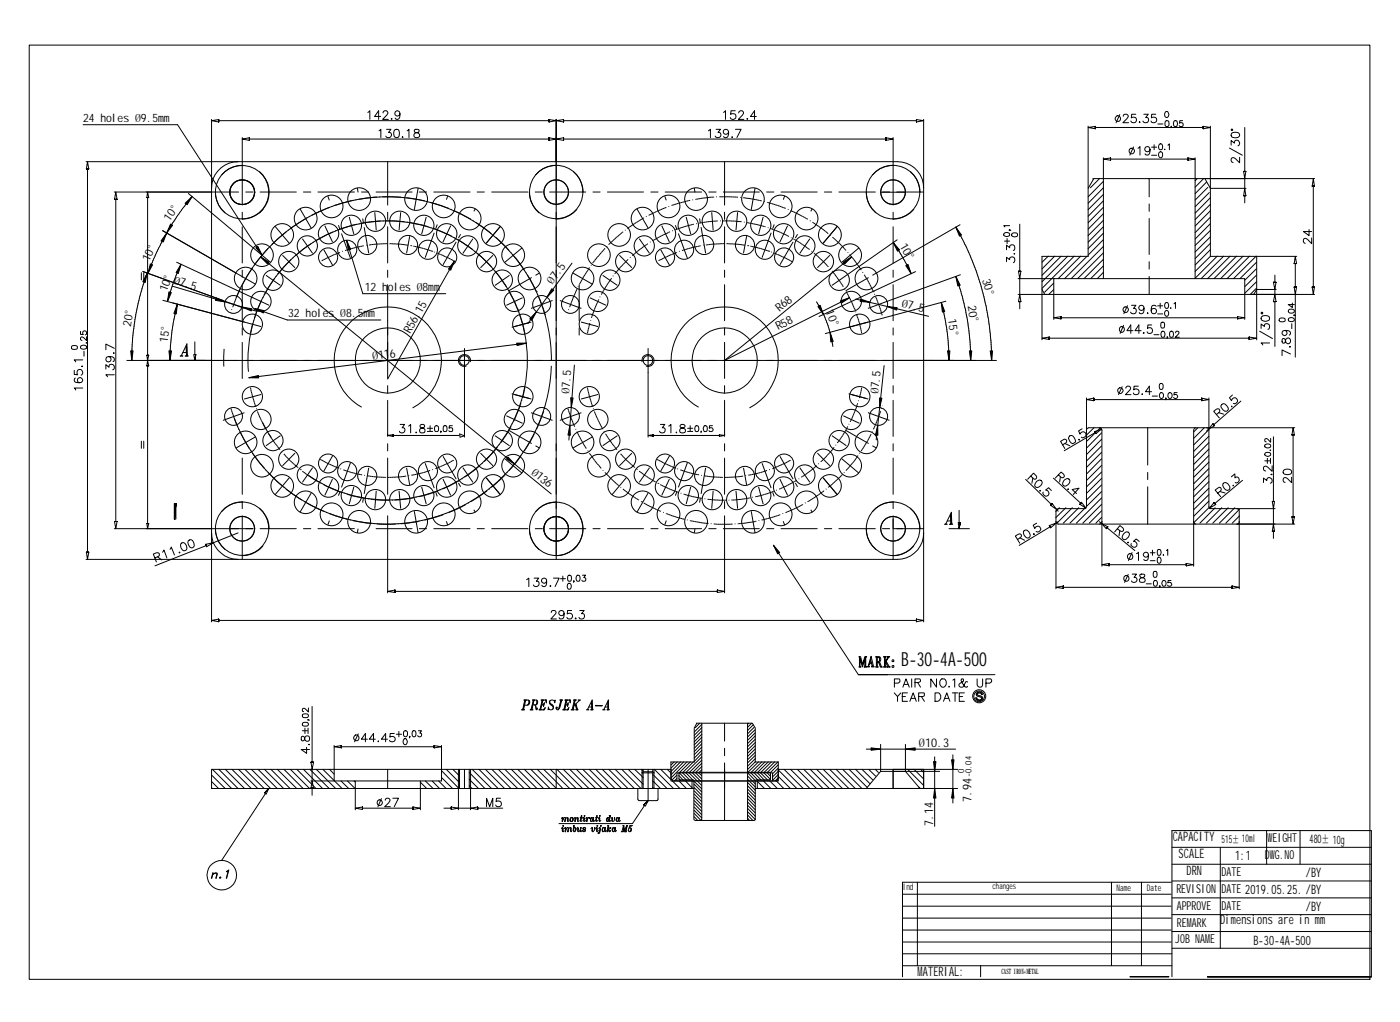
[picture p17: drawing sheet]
<svg xmlns="http://www.w3.org/2000/svg" width="322mm" height="235mm" viewBox="0 0 322 235" stroke-linecap="round" stroke-linejoin="round" font-family="sans-serif">
<defs><g id="words">
<text font-size="4.5" x="207.6" y="153.4">B-30-4A-500</text>
<g font-size="3">
<text x="270.1" y="193.7">CAPACITY</text>
<text x="271.4" y="197.6">SCALE</text>
<text x="273.3" y="201.5">DRN</text>
<text x="284.5" y="198">1:1</text>
<text x="300.7" y="202">/BY</text>
<text x="300.7" y="209.8">/BY</text>
<text x="281.1" y="212.7">Dimensions are in mm</text>
<text x="288.7" y="217.5">B-30-4A-500</text>
<text x="211.3" y="224.7">MATERIAL:</text>
</g>
<g font-size="2.8">
<text x="211.6" y="172.1">Ø10.3</text>
<text x="223.7" y="184.6" transform="rotate(-90 223.7 184.6)">7.94</text>
<text x="214.9" y="190.3" transform="rotate(-90 214.9 190.3)">7.14</text>
<text x="291.3" y="197.8">DWG.NO</text>
<text x="291.9" y="193.9">WEIGHT</text>
<text x="301.6" y="194.2">480± 10g</text>
<text x="281.3" y="201.7">DATE</text>
<text x="270.9" y="205.6">REVISION</text>
<text x="271" y="209.4">APPROVE</text>
<text x="281.3" y="209.4">DATE</text>
<text x="281.3" y="205.5">DATE 2019.05.25. /BY</text>
<text x="271.1" y="213.3">REMARK</text>
<text x="270.7" y="217.2">JOB NAME</text>
</g>
<g font-size="2.7">
<text x="19.1" y="28">24 holes Ø9.5mm</text>
<text x="207.1" y="56.7" transform="rotate(60 207.1 56.7)">10°</text>
<text x="34.3" y="60.3" transform="rotate(-65 34.3 60.3)">10°</text>
<text x="39.9" y="65.3" transform="rotate(17 39.9 65.3)">Ø7.5</text>
<text x="127.3" y="65.6" transform="rotate(-54 127.3 65.6)">Ø7.5</text>
<text x="226.2" y="64.4" transform="rotate(75 226.2 64.4)">30°</text>
<text x="38.4" y="67.3" transform="rotate(-70 38.4 67.3)">10°</text>
<text x="84" y="66.9">12 h</text>
<text x="89.3" y="66.9">oles Ø8mm</text>
<text x="179.5" y="71.8" transform="rotate(-39 179.5 71.8)">R68</text>
<text x="190.2" y="71.7" transform="rotate(70 190.2 71.7)">10°</text>
<text x="207.5" y="70.7" transform="rotate(14 207.5 70.7)">Ø7.5</text>
<text x="222.9" y="70.5" transform="rotate(80 222.9 70.5)">20°</text>
<text x="30.1" y="75.3" transform="rotate(-80 30.1 75.3)">20°</text>
<text x="66.4" y="73">32 holes Ø8.5mm</text>
<text x="94.4" y="76.9" transform="rotate(-61 94.4 76.9)">R56.15</text>
<text x="179.2" y="76.1" transform="rotate(-27 179.2 76.1)">R58</text>
<text x="218.4" y="73.5" transform="rotate(83 218.4 73.5)">15°</text>
<text x="38.6" y="79" transform="rotate(-82 38.6 79)">15°</text>
<text x="85.9" y="82.8" transform="rotate(-7 85.9 82.8)">Ø116</text>
<text x="131.1" y="90.6" transform="rotate(-86 131.1 90.6)">Ø7.5</text>
<text x="202.3" y="90.7" transform="rotate(-84 202.3 90.7)">Ø7.5</text>
<text x="122.2" y="109" transform="rotate(39 122.2 109)">Ø136</text>
</g>
<text font-size="2.6" x="39.1" y="51.1" transform="rotate(-55 39.1 51.1)">10°</text>
<text font-size="2.5" x="281.3" y="194">515± 10ml</text>
<g font-size="2.1">
<text x="207.9" y="204.9">Ind</text>
<text x="257.2" y="205.1">Name</text>
<text x="264.2" y="205.2">Date</text>
</g>
<g font-size="2">
<text x="222" y="178" transform="rotate(-90 222 178)">0</text>
<text x="223.8" y="179" transform="rotate(-90 223.8 179)">-0.04</text>
</g>
<text font-size="1.9" x="228.6" y="204.6">changes</text>
<text font-size="1.7" x="230.7" y="224.2">CAST IRON+METAL</text>
</g></defs>
<g fill="none" stroke="#000" stroke-width=".23">
<path d="M6.7 10.4h308.8v215.1h-308.8zM19.1 28.7h21.8l19.5 30.1M19.8 37.2h186.9a6 6 0 0 1 6 6.1M20.2 37.2l.2 1.7h-.5h.5h-.5zM20.2 38.9v88.2M48.7 27.8l1.7-.3v.6v-.6v.6zM48.7 27.5v115.7M50.4 27.8h76M54.8 37.2a6.1 6.1 0 0 0-6.1 6.1M55.8 32l1.6-.3v.6v-.6v.6zM55.8 38.1a6.3 6.3 0 0 0-4.7 2.2M55.8 31.7v15.5"/>
<path d="M57.4 32h69M59.8 39.5a6.4 6.4 0 0 1 2.2 4.7M84.7 25.9l.5-.4v2M87.3 30.1l.4-.3v1.9M87.7 26.8h-1.4l.9-1.3v2M88.2 26l.4-.5h.4l.3 .4-.2 .6-1 1h1.4M89 29.8h1l-.5 .7a.63 .63 0 0 1 .7 .7 .63 .63 0 0 1-.9 .5l-.4-.4M89.3 37.2v10M90.1 27.4h.2l-.1 .1zM91 29.9a.67 .67 0 0 1 .9 .2v1.2a.64 .64 0 0 1-1.1 0 1.56 1.56 0 0 1 .2-1.4zM92.1 26.2l-.2 .4-.4 .1a.6 .6 0 0 1-.5-.9 .6 .6 0 0 1 1 0l.1 .4a.96 .96 0 0 1-.7 1.3l-.4-.3M92.6 31.6h.2z"/>
<path d="M93.8 30.1l.4-.3v1.9M95.5 29.9v.5l.6 .2a.6 .6 0 0 1 .4 .9l-.3 .2-.8-.2a.59 .59 0 0 1 .4-.9l.6-.2 .1-.4a.74 .74 0 0 0-1-.1zM126.4 27.5v.6v-.6l1.7 .3-1.7 .3zM126.4 31.7v.6v-.6l1.7 .3-1.7 .3zM128.1 27.8l1.7-.3v.6v-.6v.6zM128.1 32l1.7-.3v.6v-.6v.6zM128.1 38.1a6.3 6.3 0 0 0-4.7 2.2M128.1 27.5v101.3M129.8 27.8h81.3M129.8 32h74.2M132.1 39.5a6 6 0 0 1 2.2 4.7M163.2 30.1l.4-.3v1.9"/>
<path d="M164.9 29.8h1l-.5 .7a.65 .65 0 0 1 .6 .9 .65 .65 0 0 1-1.1 .2l-.2-.3M166.6 25.9l.5-.4v2M166.9 37.2v10M167.8 30.4a.61 .61 0 0 1-.8 .6 .61 .61 0 0 1-.3-1 .61 .61 0 0 1 1 0 1 1 0 0 1 .2 1.1 1 1 0 0 1-.9 .6l-.3-.3M168.5 31.6h.2zM169.3 25.5h-.9l-.1 .8a.69 .69 0 0 1 1 0 .69 .69 0 0 1-.1 1.1 .69 .69 0 0 1-1-.3M169.4 29.8h1.3l-1 1.9M170.1 26l.4-.5h.4l.3 .4-.2 .6-.9 1h1.2M172 27.4h.2l-.1 .1zM174.2 26.8h-1.4l1-1.3v2M204 31.7v.6v-.6l1.7 .3-1.7 .3zM205.7 38.1a6.3 6.3 0 0 0-4.7 2.2"/>
<path d="M205.7 31.7v15.5M209.7 39.5a6 6 0 0 1 2.2 4.7M211.1 27.5v.6v-.6l1.6 .3-1.6 .3zM212.7 27.5v115.7M250.6 29.4l1.7-.3v.5v-.5v.5zM250.6 29.1v14.3M252.3 29.4h24.8M254.1 36.6l1.7-.2v.5v-.5v.5zM254.1 36.3v27.8M255.8 36.6h17.8M257.9 26.4l-.9 1.9M258.7 26.8l.3-.5 .7 .2a.55 .55 0 0 1-.2 .8l-.9 1h1.3"/>
<path d="M261.1 33.8l-.9 1.9M261.6 26.3h-1v.8a.68 .68 0 0 1 1 .1 .68 .68 0 0 1-.2 1 .68 .68 0 0 1-1-.3M262.1 34.1l.5-.3v1.9M262.5 28l.1 .2-.1 .1zM263.4 26.3h1.1l-.6 .8a.6 .6 0 0 1 .7 .5 .6 .6 0 0 1-.7 .7l-.5-.1-.2-.3M264.9 34.4a.61 .61 0 0 1-.8 .6 .61 .61 0 0 1-.4-.9 .61 .61 0 0 1 .9-.3 1.24 1.24 0 0 1-.3 1.9l-.5-.1-.1-.2M265.2 35.7h1.2M265.2 33.9h1.2M265.8 33.3v1.2M266.2 26.3h-.9l-.1 .8a.69 .69 0 0 1 1 0 .69 .69 0 0 1-.1 1.1 .69 .69 0 0 1-1-.3M266.7 28.5h1.1M266.9 35.2l.4-.3a.73 .73 0 0 1 .5 .7 .73 .73 0 0 1-.5 .7l-.4-.3z"/>
<path d="M267.1 33.2a.67 .67 0 0 1 .7 .5 .67 .67 0 0 1-.4 .8l-.5-.2-.1-.6zM268.3 34.3v.2zM268.5 25.7a.7 .7 0 0 1 .7 .6 .7 .7 0 0 1-.4 .8h-.2a.84 .84 0 0 1-.1-1.4zM268.5 27.8h.2a.69 .69 0 0 1 .5 .7 .69 .69 0 0 1-.5 .6l-.3-.2v-.9zM269 33.4l.3-.3v1.4M269.8 29.1h-.1h.1l-.1 .3M270.5 27.8h.5l.2 .6-.2 .7h-.5l-.2-.2v-.5zM272.4 27.8h-.7v.6a.48 .48 0 0 1 .7-.1 .48 .48 0 0 1-.1 .8 .48 .48 0 0 1-.7-.2M273.6 36.4v.5v-.5l1.7 .2-1.7 .3zM275.3 36.3v27.8M277.1 29.1v.5v-.5l1.7 .3-1.7 .2zM278.8 29.1v14.3h8.2"/>
<path d="M283.2 34.1l2.9 1.6M283.5 33.4v-1l.8 .5a.62 .62 0 0 1 .7-.7 .62 .62 0 0 1 .5 .9l-.4 .5M283.6 29.8h.2v.2h-.2zM283.6 30.7l.8-.2a.83 .83 0 0 1 1.1 .7 1.18 1.18 0 0 1-2 0zM285.5 36.2v1.3l-.9-1-.7-.2-.3 .2-.1 .5 .2 .3 .3 .1M286.4 39.5h.5h-.5h.5l-.2 1.6zM286.7 29.4v10.1M26.3 44.2h28.6M26.7 44.2l.3 1.7h-.6h.6h-.6zM26.7 45.9v74.2M34 44.2l.2 1.3h-.4h.4h-.4zM34 45.5v36.3"/>
<path d="M37.4 53.1l16.9 9.7M43.4 44.5l14.9 12.6M44.2 45.3l-.7 .9a61.1 61.1 0 0 0-9.4 16.7M49.6 44.2a6.4 6.4 0 0 0 2.2 4.8M55.8 48.9v1.6M55.8 52.2v8.4M56.6 44.2h1.7M59.9 44.2h8.3M60 59.2l67 54.5M60.5 48.2a6.4 6.4 0 0 1-4.7 2.2M62 44.3a5.9 5.9 0 0 1-2.2 4.7M69.9 44.2h1.7"/>
<path d="M73.2 44.2h8.4M79.8 55.4l3.8 12.2h19.1M83.3 44.2h1.6M86.6 44.2h8.3M89.3 48.9v1.6M89.3 52.2v8.4M96.6 44.2h1.7M99.9 44.2h8.3M109.9 44.2h1.6M113.2 44.2h8.4M121.9 44.2a6 6 0 0 0 2.2 4.8M123.3 44.2h1.6"/>
<path d="M126.6 44.2h8.3M132.8 48.2a6.4 6.4 0 0 1-4.7 2.2M136.6 44.2h1.6M139.9 44.2h8.3M149.9 44.2h1.7M153.2 44.2h8.4M163.2 44.2h1.7M166.6 44.2h8.3M166.9 48.9v1.6M166.9 52.2v8.4M176.6 44.2h1.6M179.9 44.2h8.3"/>
<path d="M189.9 44.2h1.7M193.2 44.2h8.4M196.1 59.2l-29.2 23.8 28.8-14.4M199.5 44.2a6 6 0 0 0 2.2 4.8M202.8 44.3h5.7M203.2 44.2h1.7M205.7 48.9v1.6M205.7 52.2v8.4M205.7 55.9l2.7 4.1 1.4 3M206.5 44.2h6.2M206.6 55.2l-11.7 8.2M210.4 48.2a6.4 6.4 0 0 1-4.7 2.2"/>
<path d="M220.1 52.3l1.8 3.3 1.6 3.3a60.9 60.9 0 0 1 4.9 24.1M221.1 51.7l-19.2 11.1M231.2 53.8a.69 .69 0 0 1 .9-.3 .69 .69 0 0 1 .4 .7 .69 .69 0 0 1-.8 .3 .69 .69 0 0 1-.5-.7zM231.4 55.5h1.1M231.8 57.5v-1.1l.7 .6a.6 .6 0 0 1 .6-.7 .6 .6 0 0 1 .6 .7 .54 .54 0 0 1-.3 .7M231.9 54.9v1.2M232.5 52.9v.2v-.2l.3 .2M232.5 52h-1.3l.2 .3M233 53.8l.3-.1h.8l.3 .3a.69 .69 0 0 1-.7 .5 .69 .69 0 0 1-.7-.5zM233.6 58.4h.1zM234.9 51.6v10.9M241.4 59l-1.4 1.4"/>
<path d="M242.9 59l-2.9 2.9M244.4 59l-4.4 4.4M245.9 59l-5.9 5.9M247.4 59l-7.4 7.4M248.9 59l-5.2 5.1M250.4 59l-5.2 5.1M251.8 41.1l-.1 .1M253.2 41.1l-2.1 2.1M254.1 59.7l-4.4 4.4M254.1 58.2l-5.9 5.9M254.1 56.7l-7.4 7.4M254.1 55.2l-3.5 3.5"/>
<path d="M254.1 53.7l-3.5 3.5M254.1 52.2l-3.5 3.6M254.1 50.7l-3.5 3.5M254.1 49.2l-3.5 3.6M254.1 47.7l-3.5 3.6M254.1 46.2l-3.5 3.6M254.1 44.8l-3.5 3.5M254.1 43.2l-3.5 3.6M254.1 41.8l-3.5 3.5M264.7 41.1h12.8l1.3 2.3v15.6h19.9M264.7 45.3v-4.2h-12.8l-1.3 2.3v15.6h-10.6v7.6l.6 1.2M264.7 47v1.7"/>
<path d="M264.7 50.3v8.3M275.7 41.1l-.4 .5M277.2 41.1l-1.9 2M277.5 41.1h25.3M277.9 41.9l-2.6 2.7M278.2 43.2l-2.9 2.9M278.5 44.3l-3.2 3.3M278.8 57.5l-3.5 3.5M278.8 56l-3.5 3.5M278.8 54.5l-3.5 3.5M278.8 53.1l-3.5 3.4M278.8 51.5l-3.5 3.5"/>
<path d="M278.8 50l-3.5 3.6M278.8 48.5l-3.5 3.5M278.8 47l-3.5 3.6M278.8 45.5l-3.5 3.6M278.8 59l-3.5 3.5M280.3 59l-5 5.1M281.8 59l-5.2 5.1M283.3 59l-5.2 5.1M284.8 59l-5.2 5.1M286.3 59l-5.2 5.1M286.7 43.4l.2 1.7h-.5h.5h-.5zM286.7 41.1v2.3"/>
<path d="M286.7 45.1v1.6M287.8 59l-5.2 5.1M289.3 59l-5.2 5.1M289.4 59v7.6l-.6 1.2M298.3 59l.3 1.7h-.5h.5h-.5zM301.5 52.8v1.4l-1.3-.9h1.9M302.1 54.8v1.3l-.9-1-.7-.2-.2 .1-.1 .6 .4 .4M302.5 41.1l.2 1.8h-.5h.5h-.5zM302.5 42.9v23.2M16.5 79.7l1.1-.1 .2 .1v.6l-1.1 .1-.2-.1zM18.5 76.3v.7h.7a.48 .48 0 0 1 0-.7 .48 .48 0 0 1 .7 .1 .48 .48 0 0 1-.3 .7M18.6 79.7a.71 .71 0 0 1 .9-.2 .71 .71 0 0 1 .4 .7l-.6 .2-.5-.1-.3-.3z"/>
<path d="M19.9 78.9l-.1 .1h.4M19.9 77.5v.9l-.6-.7-.4-.1-.2 .1-.2 .4 .4 .3M32.6 62.8v1.6M32.9 62.5l18.5 6.7-18.4-6.7M33.1 62.8v1.6M33.9 62.9l-1.7 5.4-.9 4.1-.8 5.7-.1 4.9M37.5 69.1l18.7 5M39.7 65.9l19.3 5.7M40.7 60.4l17.6 8.2M40.9 70l-1.3 6-.4 3.7v3.3M41.7 60.8l-1.8 4.3-1.3 4.3M42.8 79.7l.2 2.3"/>
<path d="M43 79.5l.1 2.3M44.9 78.7v2.9M55.8 62.2v1.7M55.8 65.5v8.3M55.8 75.5v1.6M55.8 78.8v8.3M58.7 71l7.5 2.7h21.5M89.3 62.2v1.7M89.3 65.5v21.6M104.6 60.1l-15.3 27.2M121.2 79l-63.9 8M131.7 60.6l-10.1 13.9"/>
<path d="M133.4 65.5v8.3M133.4 75.5v1.6M166.9 62.2v1.7M166.9 65.5v8.3M166.9 75.5v1.6M166.9 78.8v8.3M188 69.5a25.5 25.5 0 0 1 3.8 10.3M194.2 70.3l-5.6 2.6M196 75.2l-5.9 1.6M197.1 68.8l16.8 4M205.7 62.2v1.7M205.7 65.5v8.3"/>
<path d="M205.7 75.5v1.6M205.7 78.8v8.3M210.9 62.5l-12.9 6.1M216.8 69.7l1.4 7 .4 6.3M217.8 69.4l-18.4 4.9M220.1 63.6l1.6 4.7 1.1 5.3 .6 5.3 .2 4.1M221.2 63.3l-16.3 5.9M231.8 60.3v-1.1l.7 .6a.65 .65 0 0 1 .9-.6 .65 .65 0 0 1 .2 1.1l-.2 .2M234.5 67.8h68.3M234.5 64.1h8.2M234.6 62.5h.5h-.5h.5l-.2 1.6zM234.9 67.8l.2 1.6h-.5h.5h-.5z"/>
<path d="M234.9 64.1v3.7M234.9 69.4v1.7M240 77.9l1.6-.3v.6v-.6v.6zM240 66.6v11.6M241.6 77.9h46.1M242.7 66.7l-1.1 1.1M242.7 65.2l-2.1 2.1M242.7 73.2l1.6-.3v.5v-.5v.5zM242.7 73.5v-9.4h44v9.4M244.3 73.2h40.7M254.1 62.7l-1.4 1.4M254.1 61.2l-2.9 2.9"/>
<path d="M258.8 74.9l-.8 1.9M259.7 70.4l-.9 1.8M260.6 70.3h1l-.5 .7a.66 .66 0 0 1 .4 1.1 .66 .66 0 0 1-1.1-.2M260.9 76.1h-1.4l.9-1.3v2M262.8 76.1h-1.4l.9-1.3v2M263.3 76.7h.2zM263.5 70.9a.62 .62 0 0 1-.9 .5 .62 .62 0 0 1-.2-.9 .62 .62 0 0 1 1 0 1.4 1.4 0 0 1-.5 1.7h-.4l-.1-.3M264.3 72v.2zM264.7 60.3v1.6M264.7 63.6v4.2M265.3 74.8h-.9l-.1 .8a.66 .66 0 0 1 1 0 .66 .66 0 0 1-.1 1 .66 .66 0 0 1-1-.2M265.8 77.1h1.1"/>
<path d="M266.3 70.5a.6 .6 0 0 0-.6-.2 .6 .6 0 0 0-.5 .4 1.56 1.56 0 0 0 .2 1.5 .62 .62 0 0 0 .9-.3 .62 .62 0 0 0-.4-.8 .62 .62 0 0 0-.8 .5M266.6 72.3h1.2M266.6 70.4h1.2M267.2 69.8v1.2M267.5 74.2h.6l.1 .2-.1 1.1h-.6l-.1-.2zM267.5 76.3a.68 .68 0 0 1 .9 .5 .68 .68 0 0 1-.5 .9h-.1a.72 .72 0 0 1-.3-1.1zM268.5 71.6a.65 .65 0 0 1 .8 .4 .65 .65 0 0 1-.5 .8h-.2a.76 .76 0 0 1-.1-1.2zM268.5 69.7a.68 .68 0 0 1 .7 .5 .68 .68 0 0 1-.4 .8h-.2a.81 .81 0 0 1-.1-1.3zM268.9 77.6l-.1-.1v.4M269.5 76.3a.42 .42 0 0 1 .7 .3l.1 .2a.62 .62 0 0 1-.4 .9l-.4-.1-.1-.2zM269.6 71h.1zM270.4 69.9l.3-.2v1.3"/>
<path d="M270.8 76.6l.2-.3 .5 .1v.4l-.8 .9h.9M285 72.9v.5v-.5l1.7 .3-1.7 .2zM287.7 77.6v.6v-.6l1.7 .3-1.7 .3zM289.4 66.6h4.5M289.4 66.4l-1.4 1.4M289.4 64.9l-2.7 2.6M289.4 63.3l-2.7 2.7M289.4 61.9l-2.7 2.6M289.4 60.4l-3.8 3.7M289.4 66.6v11.6M290.1 76.3l3 1.6M290.4 75.6v-1l.8 .6a.64 .64 0 0 1 .9-.6 .64 .64 0 0 1 .2 1l-.3 .2"/>
<path d="M290.5 71.9h.3v.3h-.3zM290.5 73a1.23 1.23 0 0 1 1.9 .2v.2a1.09 1.09 0 0 1-1 .6 1.09 1.09 0 0 1-1-.6zM292.4 79h-2l.4 .4M293.3 65h.6h-.6h.6l-.3 1.6zM293.6 67.8l.3 1.6h-.6h.6h-.6zM293.6 63.3v1.7M293.6 66.6v1.2M293.6 69.4v10.4M294.7 73.4a.71 .71 0 0 1 .8-.2 .71 .71 0 0 1 .5 .7l-1.1 .2-.3-.3zM295.4 78a.71 .71 0 0 0 .1 1l.5-.2a.7 .7 0 0 1 .2-.8 .7 .7 0 0 1 .8-.1 .67 .67 0 0 1 .2 .8 .67 .67 0 0 1-.7 .4 1.12 1.12 0 0 1-.6-1.1zM295.9 76.1a.6 .6 0 0 1 .5 .8 .6 .6 0 0 1-1 .2 .6 .6 0 0 1 .1-.9l.4-.1a.93 .93 0 0 1 1.3 .7l-.3 .3M296.8 71.4l.5-.2a.6 .6 0 0 1 .8 .5 .74 .74 0 0 1-.7 .4 .74 .74 0 0 1-.7-.5z"/>
<path d="M296.8 73.3a.68 .68 0 0 1 .8-.2 .68 .68 0 0 1 .4 .8l-.5 .2-.5-.1-.3-.3zM297.1 79.8l.1 .1h-.1zM297.5 74.5v1.2M297.6 69.8v1l-.9-.7h1.4M298 72.5v.2v-.2l.4 .2M298.1 66.1h.5h-.5h.5l-.3 1.7zM298.3 60.7v5.4M298.3 67.8v14.4M302.2 66.1h.5h-.5h.5l-.2 1.7zM17.1 85.3v.9l.8 .1a.7 .7 0 0 1 0-1.1 .7 .7 0 0 1 1 .1 .7 .7 0 0 1-.2 1.1M17.4 87.1a.54 .54 0 0 0-.3 .5 .54 .54 0 0 0 .3 .4 1.21 1.21 0 0 0 1.6-.4l-.1-.4-.4-.3a.64 .64 0 0 0-.7 .7l.3 .4 .3 .1M18.8 84.3h.2z"/>
<path d="M19 89.3h-1.9l.3 .5M19 82.9h-1.9l.3 .4M19.3 80.9v1.1M24.4 85v-1l.7 .6a.64 .64 0 0 1 .6-.7 .64 .64 0 0 1 .7 .5 .64 .64 0 0 1-.4 .7M25 82.1a.62 .62 0 0 1 .5 .9 .62 .62 0 0 1-1 .2 .62 .62 0 0 1 .1-1 1.79 1.79 0 0 1 1.6 .2 .59 .59 0 0 1-.2 .8M26.1 81.3h.2zM26.3 86.3h-1.9l.4 .5M26.3 80.2l-1.9-1v1.3M29.2 83h200.3M33.8 81.8h.4h-.4h.4l-.2 1.2zM34 83l.2 1.2h-.4h.4h-.4zM34 84.2v36.3"/>
<path d="M41.5 82h.6M41.6 82l.2-.2 .2 .2M41.8 81.8l1.3-2.6v2.8M42.1 81.2h.9M42.6 82h.7M43 81.7l-.2 .3M43 81.8l-.2 .2M43.1 81.7l.2 .3M44.6 81.6h.5l-.2 1.4 .2-1.4-.2 1.4zM89.3 88.8v1.7M89.3 92.2v8.3M92.2 97.7h1l-.6 .8a.63 .63 0 0 1 .5 1 .63 .63 0 0 1-1.1-.2"/>
<path d="M94.1 98.1l.5-.4v2M95.8 99.6h.2zM96.8 97.8l-.1 .4 .3 .3a.7 .7 0 0 1 .7 .2 .7 .7 0 0 1 .1 .8l-.3 .2-.8-.2a.7 .7 0 0 1 .1-.8 .7 .7 0 0 1 .7-.2l.3-.3-.1-.4-.2-.1zM98.4 99.3h1.3M98.4 98.6h1.3M99.1 98v1.2M100.3 98.1l.2-.1a.7 .7 0 0 1 .5 .7 .7 .7 0 0 1-.5 .7l-.4-.2v-.9zM101.6 99.3l-.1-.1v.4M102.2 98.1h.6l.1 .2-.1 1h-.6l-.1-.1zM104.2 98h-.7l-.1 .6a.48 .48 0 0 1 .7 0 .48 .48 0 0 1 0 .7 .48 .48 0 0 1-.7-.1M105.9 99.9l1.1 .4-1 .3zM107 80.2v20.4"/>
<path d="M108.3 83.3a1.38 1.38 0 0 0-1.2-1.7 1.38 1.38 0 0 0-1.5 1.5 1.38 1.38 0 0 0 1.8 1.2M132.3 84l-1.3 17.3M147.9 83.3a1.38 1.38 0 0 1 1.2-1.7 1.38 1.38 0 0 1 1.5 1.5 1.38 1.38 0 0 1-1.8 1.2M149.3 80.2v20.4M152.1 97.7h1l-.6 .8a.6 .6 0 0 1 .7 .5 .6 .6 0 0 1-.6 .7l-.5-.1-.2-.3M154 98.1l.5-.4v2M155.7 99.6h.2zM156.7 97.8v.6l.6 .2a.55 .55 0 0 1 .6 .5 .55 .55 0 0 1-.5 .6l-.8-.2a.7 .7 0 0 1 .1-.8 .7 .7 0 0 1 .7-.2l.4-.5a.74 .74 0 0 0-1.1-.2zM158.4 99.3h1.2M158.4 98.6h1.2M159 98v1.2M160.2 98.1l.2-.1a.69 .69 0 0 1 .6 .7 .69 .69 0 0 1-.6 .7l-.3-.2-.1-.4z"/>
<path d="M161.5 99.3v-.1l-.1 .4M162.2 98.1l.2-.1a.7 .7 0 0 1 .5 .7 .7 .7 0 0 1-.5 .7l-.2-.1-.2-.5zM164.1 98h-.7v.6a.51 .51 0 0 1 .7 0 .51 .51 0 0 1-.1 .8 .51 .51 0 0 1-.7-.2M166.9 88.8v1.7M166.9 92.2v8.3M203.6 84.2l-1.8 17.1M205.7 88.8v1.7M205.7 92.2v8.3M249.2 98.7l-.8 .5 .4 .8a.69 .69 0 0 1 .8-.6 .69 .69 0 0 1 .5 1 .69 .69 0 0 1-1.1 .2M250.2 92l1.7-.3v.6v-.6v.6zM250.2 91.6v25l-.2 .5h-.2h-6l-.5 .3-.1 .3v17.9M251.9 92h24.9"/>
<path d="M252 98.5l-1.8 1.7M252.1 99.4l.3 .4-.3-.4 1.6-.6-1.3 1zM252.3 99.6l-7.2 4.2M253.2 98.5l.3 .1 .3 .4v31.4M253.4 98.5l-3.2 3.2M253.7 99.7l-3.5 3.5M258.4 89l-.8 1.9M259.3 89.4l.3-.5 .7 .2a.57 .57 0 0 1-.2 .8l-.9 1h1.3M262.2 88.9h-1l-.1 .9a.69 .69 0 0 1 1.1-.1 .69 .69 0 0 1-.2 1.1 .69 .69 0 0 1-1-.3M263.1 90.7v.2zM264.3 98.5v8.6M265.2 90.2h-1.4l.9-1.3v2"/>
<path d="M265.4 91.2h1.2M267.2 88.4l.2-.1a.73 .73 0 0 1 .5 .7 .73 .73 0 0 1-.5 .7 .92 .92 0 0 1-.2-1.3zM267.3 90.5a.61 .61 0 0 1 .7 .6 .61 .61 0 0 1-.7 .6l-.3-.5zM268.6 91.7h-.2h.2l-.2 .3M269.2 90.5a.61 .61 0 0 1 .8 .6 .61 .61 0 0 1-.8 .6l-.2-.5zM271.1 90.4h-.7v.5a.49 .49 0 0 1 .7 .1 .49 .49 0 0 1-.1 .7 .49 .49 0 0 1-.7-.2M275.4 98.5l-.2 .1-.3 .4v21.1M275.9 98.5l-.9 .9M276.8 91.7v.6v-.6l1.6 .3-1.6 .3zM277.4 98.5l-2.4 2.4M277.9 98.5l.3 .1 .2 .4 .1 17.9 .4 .2h14.8M278.3 98.9l-.4 .4"/>
<path d="M278.4 98.9l-3.4 3.5M278.4 91.6v7.4M279.4 97.6l.3 .4-.3-.4 .3 .4-1.4 .9zM280.2 95.4l.6-.5 .1-.4-.1-.3h-.6l-.7 .5 1.3 1.5M280.7 95l1.1 .3M281.5 93a1.13 1.13 0 0 1 1.2 1.5l-.1 .1a1.29 1.29 0 0 1-1.4-1.2zM283.6 93.5l.2 .2zM283.8 90.9l-.6 .7 .4 .7a.68 .68 0 0 1 .8-.7 .68 .68 0 0 1 .6 .8 .68 .68 0 0 1-.9 .5M285.8 92.3l-6.3 5.5M297.2 81.5l-1.9-.9v1.3M297.8 98.5l.3 1.6h-.5h.5h-.5zM298.2 98.5h-47.4l-.5 .3-.1 .2"/>
<path d="M32.6 101.6v1.6M33.1 101.6v1.6M40.2 115.9v3.6v-3.6h.3l-.3 3.6zM40.5 115.9l-.3 3.6 .3-3.6v3.6h-.3zM55.8 115.6a5.9 5.9 0 0 0-4.7 2.2M55.8 105.5v8.3M55.8 115.5v1.6M55.8 118.8v10M59.8 117a6.4 6.4 0 0 1 2.2 4.7M89.3 100.3l1.2-.2v.4v-.4v.4zM89.3 102.2v1.6M89.3 105.5v8.3"/>
<path d="M89.3 118.8v17.7M90.5 100.3h15.2M128.1 115.6a5.9 5.9 0 0 0-4.7 2.2M132.1 117a6 6 0 0 1 2.2 4.7M149.3 100.3l1.2-.2v.4v-.4v.4zM150.5 100.3h15.2M165.7 100.1v.4v-.4l1.2 .2-1.2 .2zM166.9 102.2v1.6M166.9 105.5v8.3M166.9 115.5v1.6M166.9 118.8v17.7M205.7 115.6a5.9 5.9 0 0 0-4.7 2.2"/>
<path d="M205.7 119.5v2.2h2.2M205.7 102.2v1.6M205.7 105.5v8.3M205.7 115.5v1.6M205.7 118.8v10M209.7 117a6 6 0 0 1 2.2 4.7M218.2 119.9h.8M218.9 118.5l.1 2.2M219 118.3l.1 2.3M220.9 117.5v2.8M236.2 110.4l5.9 5.7M237.4 109.6l.9 .7 .4-.2-.1-.6-.6-.6-1.3 1.4"/>
<path d="M237.9 110l-.2 1.3M238.8 110.8l.4-.2a.59 .59 0 0 1 .6 .1 .59 .59 0 0 1 .2 .7 1 1 0 0 1-1.6 .6 1.05 1.05 0 0 1 .4-1.2zM239.5 112.9l.1 .2zM242.1 113l-.6-.7-.7 .5a.71 .71 0 0 1 .8 .8 .71 .71 0 0 1-.8 .6 .71 .71 0 0 1-.6-.9M242.3 115.9l-.3 .4 .3-.4 1 1.4-1.3-1zM242.6 110.1l6.3 5.7M243.3 117.3l.4 .4M243.8 109.3l.8 .7 .4-.1 .2-.3-.2-.4-.6-.5-1.4 1.4M244 116.9l-.8 .8M244.2 109.8l-.1 1.2M244.7 102.4l1-.6v-.4a.46 .46 0 0 0-.7-.2l-.7 .4 .9 1.7M245.2 110.5l.4-.2a.61 .61 0 0 1 .8 .3 1.18 1.18 0 0 1-1.4 1.2l-.1-.1a1 1 0 0 1 .3-1.2z"/>
<path d="M245.3 102.1l1.1 .5M245.5 116.9l-2.3 2.3M245.9 112.6l.1 .1zM246.3 100.4l.2-.1a1.32 1.32 0 0 1 1.2 1.5l-.6 .4a1.46 1.46 0 0 1-.9-1.6zM247 116.9l-3.5 3.5M247.9 113.6l-1-.9 1.6-.3-1.3 1.4M248.5 116.9l-3.6 3.6M248.5 101.1l.1 .3zM249.1 115.7l-.4 .4 .4-.4 1 1.3-1.4-.9zM250 116.9l-3.6 3.6M253.7 119.1l-1.3 1.4M253.7 117.6l-2.8 2.9"/>
<path d="M253.7 116.1l-4.3 4.4M253.7 114.7l-5.8 5.8M253.7 113.2l-3.5 3.4M253.7 111.6l-3.5 3.5M253.7 110.2l-3.5 3.4M253.7 108.7l-3.5 3.4M253.7 107.2l-3.5 3.4M253.7 105.6l-3.5 3.5M253.7 104.2l-3.5 3.4M253.7 102.7l-3.5 3.4M253.7 101.1l-3.5 3.6M264.3 108.8v1.6"/>
<path d="M264.3 112.1v8.6M278.4 115.4l-3.4 3.4M278.4 113.9l-3.4 3.4M278.4 112.4l-3.4 3.4M278.4 110.9l-3.4 3.5M278.4 109.4l-3.4 3.5M278.4 107.9l-3.4 3.5M278.4 106.4l-3.4 3.5M278.4 104.9l-3.4 3.5M278.4 103.4l-3.4 3.5M278.4 101.9l-3.4 3.5M278.4 100.4l-3.4 3.5"/>
<path d="M278.5 116.8l-3.5 3.5M279.6 115.7l.4 .5-.4-.5 .4 .5-1.5 .8zM279.9 116.9l-3.5 3.6M280.5 113.6l.6-.6 .2-.3a.39 .39 0 0 0-.5-.5l-.9 .6 1.2 1.6M281 113.2l1.2 .3M281.4 116.9l-3.6 3.6M281.7 111.3a1.01 1.01 0 0 1 1.2 .3 1.01 1.01 0 0 1 .1 1.2l-.3 .1a1.31 1.31 0 0 1-1-1.6zM282.9 116.9l-3.6 3.6M283.6 109.8l.8-.7v.9a.64 .64 0 0 1 1.1 .4 .64 .64 0 0 1-.9 .8l-.1-.1M284 111.7l.1 .2zM284.4 116.9l-3.6 3.6M284.9 117.1l.5 .3v2.7"/>
<path d="M285.5 117.3l-3.2 3.2M285.5 118.8l-1.7 1.7M286.2 110.6l-6.4 5.3M291 111.1v-1l.8 .5a.63 .63 0 0 1 1-.4 .63 .63 0 0 1-.2 1.1M291.3 106.1h1.2M291.3 104.4l.6-.2 .7 .2a.64 .64 0 0 1-.6 .7 .64 .64 0 0 1-.7-.7zM291.3 102.4a.7 .7 0 0 1 .9-.2 .7 .7 0 0 1 .4 .7 .71 .71 0 0 1-.8 .3 .71 .71 0 0 1-.5-.8zM291.9 105.5v1.2M292.5 103.6h.2zM292.6 105.5v1.2M292.7 100.9v.9l-1-.8-.4 .2v.4l.3 .1M292.7 109.2h.3z"/>
<path d="M293 107.2v1.3l-1.2-1.1h-.6l-.2 .6 .5 .4M293 115.5h.5h-.5h.5l-.2 1.6zM293.3 100.6v14.9M293.3 117.1v3.6M295.6 108.3a1.23 1.23 0 0 1 1.9 .3v.2a1.17 1.17 0 0 1-2 0zM297.5 109.9v1.2l-.9-.8a.67 .67 0 0 0-.9-.3l-.2 .7 .2 .3 .3 .1M297.6 119h.5h-.5h.5l-.3 1.7zM297.8 100.1v18.9M19.9 127.1h.5h-.5h.5l-.2 1.7zM26.3 121.7h32M26.4 120.1h.6h-.6h.6l-.3 1.6zM33.8 120.5h.4h-.4h.4l-.2 1.2z"/>
<path d="M35.7 128.5l1-.6v-.5l-.6-.1-.8 .3 .7 1.8M36.3 128.2l1 .7M37.4 127.1l.4-.5 .6 1.9M39.2 126.5l.3-.5 .7 1.8M41.3 127.1l.1 .2zM41.7 125.2a.6 .6 0 0 1 .9-.1 1.2 1.2 0 0 1 .2 1.6l-.3 .1a1.18 1.18 0 0 1-.8-1.6zM43.3 124.5a.66 .66 0 0 1 1-.1 1 1 0 0 1 0 1.7 1.22 1.22 0 0 1-1-1.6zM47.4 125.3l.2 .6-.2-.6 1.8-.4-1.6 1zM47.5 125.6l-11.8 4.7M48.7 122.7a6.1 6.1 0 0 0 6.1 6.1M49.6 121.7a6.4 6.4 0 0 0 2.2 4.8M54.8 122.7l-5.6 2.2"/>
<path d="M59.9 121.7h8.3M60.5 125.7a6.4 6.4 0 0 1-4.7 2.2M69.9 121.7h1.7M73.2 121.7h8.4M86.6 121.7h8.3M89.3 136.2l1.7-.3v.5v-.5v.5zM91 136.2h74.2M96.6 121.7h1.7M99.9 121.7h8.3M109.9 121.7h1.6M113.2 121.7h8.4M121.3 133.4l.5-.3v2"/>
<path d="M121.9 121.7a6 6 0 0 0 2.2 4.8M123 133.1h1.1l-.6 .7a.66 .66 0 0 1 .5 1.1 .66 .66 0 0 1-1.1-.2M123.3 121.7h1.6M125.9 133.7a.6 .6 0 0 1-.8 .5 .6 .6 0 0 1-.2-.9 .6 .6 0 0 1 .9 .1l.1 .3a.93 .93 0 0 1-.7 1.4l-.4-.3M126.6 121.7h8.3M126.7 134.8l.2 .1-.2 .2zM127.5 133.1h1.3l-1 2M129.1 133.2h1.1M129.6 132.6v1.2M130.9 134.4a.62 .62 0 0 1 .7 .6 .62 .62 0 0 1-.7 .6l-.3-.5zM130.9 132.5l.2-.1a.76 .76 0 0 1 .5 .7 .76 .76 0 0 1-.4 .7h-.3l-.1-.2zM132.2 133.8h-.1h.1l-.1 .3"/>
<path d="M132.8 125.7a6.4 6.4 0 0 1-4.7 2.2M132.9 132.5l.2-.1a.75 .75 0 0 1 .5 .7 .75 .75 0 0 1-.4 .7h-.3l-.2-.6zM134.2 132.4h.7l-.4 .6h.1a.47 .47 0 0 1 .2 .8 .47 .47 0 0 1-.8-.2M134.3 121.8a6.3 6.3 0 0 1-2.2 4.7M136.6 121.7h1.6M139.9 121.7h8.3M149.9 121.7h1.7M153.2 121.7h8.4M163.2 121.7h1.7M165.2 135.9v.5v-.5l1.7 .3-1.7 .2zM166.6 121.7h8.3M176.6 121.7h1.6"/>
<path d="M178.1 125.5l19.6 29.8h31.5M179.9 121.7h8.3M189.9 121.7h1.7M193.2 121.7h8.4M199.5 121.7a6 6 0 0 0 2.2 4.8M203.2 121.7h1.7M206.5 121.7h6.2M210.4 125.7a6.4 6.4 0 0 1-4.7 2.2M212.7 122.7a6 6 0 0 1-6 6.1h-186.9M217.6 120.7h.6M217.6 120.7l.2-.1 .2 .1M217.8 120.6l1.3-2.6 .1 2.7"/>
<path d="M218.6 121.7h4.7M218.7 120.7h.7M219 120.5l-.1 .2M219 120.6l-.2 .1M219.2 120.5l.1 .2M220.7 120.3h.4l-.2 1.4 .2-1.4-.2 1.4zM234.3 124.2l.9-.7v-.3l-.2-.2h-.5l-.7 .4 1.1 1.7M234.9 123.8l1.1 .6M235.9 122.2l.2-.1a1.09 1.09 0 0 1 1 .6 1.09 1.09 0 0 1-.2 1.1 1.14 1.14 0 0 1-1-1.6zM238.1 122.9l.2 .1-.1 .1zM238.8 120.5l-.8 .4 .3 .8a.67 .67 0 0 1 .9-.5 .67 .67 0 0 1 .4 .9 .67 .67 0 0 1-1 .3M241.7 121l.3 .5-.3-.5 1.6-.6-1.3 1.1z"/>
<path d="M241.9 121.3l-7.2 4.3M243.2 135.2l1.7-.3v.6v-.6v.6zM243.2 120.1l.3 .5 .3 .1h54.4M243.7 120.1l-.4 .3M244.9 135.2h38.9M253.2 120.1l.5 .4M253.7 120.5l1.4 .8-.3 .4 .3-.4-.3 .4zM253.8 130l1.6-.3v.6v-.6v.6zM253.8 120.1l-.3 .5-.3 .1M255 121.5l6.4 5.3M255.4 130h17.8M257.3 121.7l1 .7 .4-.3-.1-.5-.7-.6-1.2 1.5"/>
<path d="M257.9 122.1l-.2 1.3M258.9 122.8l.3-.3a.58 .58 0 0 1 .7 .1 .58 .58 0 0 1 .2 .6l-.2 .5a.92 .92 0 0 1-1.2 .5l-.1-.1a.92 .92 0 0 1 .3-1.3zM259.7 124.9l.2 .1zM259.8 132.3l-.8 1.8M260.7 127.2l-.8 1.8M260.8 132.2h.9l-.5 .7a.63 .63 0 0 1 .6 .9 .63 .63 0 0 1-1 .2l-.2-.3M261.7 127.5l.5-.4v1.9M262.4 124.6l-.7-.5-.6 .5a.68 .68 0 0 1 .8 .7 .68 .68 0 0 1-.7 .7 .68 .68 0 0 1-.6-.8M262.6 132.3l-.1 .3 .3 .3a.69 .69 0 0 1 .8 .2 .69 .69 0 0 1 .1 .8l-.5 .2-.7-.2a.69 .69 0 0 1 .1-.7 .69 .69 0 0 1 .7-.3l.3-.1 .1-.4a.86 .86 0 0 0-1.1-.1zM264 134.4h1.2M264.5 127.8a.6 .6 0 0 1-.8 .5 .6 .6 0 0 1-.2-1 .6 .6 0 0 1 .9 .1l.1 .4a.92 .92 0 0 1-.6 1.2l-.5-.2M264.9 127.3h1.1"/>
<path d="M264.9 129.1h1.1M265.4 126.7v1.2M265.8 131.6l.3-.1a.77 .77 0 0 1 .4 .8 .77 .77 0 0 1-.5 .6 .98 .98 0 0 1-.2-1.3zM265.9 133.7a.65 .65 0 0 1 .8 .5 .65 .65 0 0 1-.6 .8l-.2-.1-.3-.5zM266.7 126.5a.68 .68 0 0 1 .8 .5 .68 .68 0 0 1-.5 .9l-.3-.1-.1-.2zM266.7 128.4a.68 .68 0 0 1 .8 .5 .68 .68 0 0 1-.5 .8h-.1a.97 .97 0 0 1-.2-1.3zM267.2 134.9h-.2h.2l-.2 .4M267.8 133.7a.62 .62 0 0 1 .8 .6 .62 .62 0 0 1-.8 .6 .85 .85 0 0 1 0-1.2zM267.9 127.7v.2zM268.6 126.8l.3-.3v1.4M269.7 133.7h-.7v.5a.51 .51 0 0 1 .8 0 .51 .51 0 0 1-.2 .8 .51 .51 0 0 1-.7-.3M273.2 129.7v.6v-.6l1.7 .3-1.7 .3z"/>
<path d="M274.9 120.1l.3 .5 .2 .1M274.9 120.1v10.3M283.8 134.9v.6v-.6l1.6 .3-1.6 .3zM285.4 120.1l-.2 .5-.3 .1M285.4 120.1v15.5M293.3 120.7l.2 1.6h-.5h.5h-.5zM293.3 122.3v1.7M48.7 142.8l1.7-.2v.5v-.5v.5zM50.4 142.8h160.7M127 141l.3-.4h.6l.2 .3-.1 .4-1.1 1.2h1.2M129.9 141.2a.62 .62 0 0 1-.8 .5 .62 .62 0 0 1-.3-1 .62 .62 0 0 1 1 .1 1.79 1.79 0 0 1-.2 1.6 .59 .59 0 0 1-.8-.2M131.7 140.6h-1l-.1 .8a.7 .7 0 0 1 1.1-.1 .7 .7 0 0 1-.1 1.1 .7 .7 0 0 1-1-.3"/>
<path d="M132.6 142.3l.1 .1-.1 .1-.1-.1zM133.5 140.6h1l-.6 .7a.64 .64 0 0 1 .7 .5 .64 .64 0 0 1-.5 .8 .64 .64 0 0 1-.8-.5M197.8 151.2h.4l.5 1.8 .5-1.8h.4l-.2 .2v2l.2 .2h-.6l.2-.2v-1.7l-.6 1.9-.5-1.9v1.7l.2 .2h-.5l.2-.2v-2.1zM200.5 151.8l.2 .9h-.4zM200.6 151.1l.5 2.2 .2 .3h-.6l.2-.2-.2-.6h-.5l-.1 .6 .1 .2h-.4l.2-.3zM201.7 151.2h.7a.67 .67 0 0 1 .2 1.2l.6 1.2h-.4l-.4-1.1h-.3v.9l.2 .2h-.6l.1-.2v-2.1zM202.1 151.4l.3-.1 .1 .2 .1 .6-.2 .2h-.3zM203.5 151.2h.6l-.2 .2v.9l.6-.9-.2-.2h.6l-.8 1 .6 1.2 .3 .2h-.7l.2-.2-.6-1v1l.2 .2h-.6l.2-.2v-2zM205.5 152l.3-.1 .1 .3-.4 .1zM205.5 153.3h.3l.1 .3h-.4zM206 159.5l.7 .9 .8-.9M206 157.3l1.1-.1 .2-.3-.1-.5-1.2-.1v1.9"/>
<path d="M207.9 158.2l.8-1.9 .7 1.9M208.2 157.6h.9M209 159.5h-1.2v2h1.2M210 156.3v1.9M210.7 157.2l1.1-.2 .2-.2-.1-.4-1.2-.1v1.9M211.1 142.6v.5v-.5l1.6 .2-1.6 .3zM211.4 157.2l.6 1M215.3 159.5h.7a1.01 1.01 0 0 1 .7 1 1.01 1.01 0 0 1-.7 1h-.7zM215.7 156.3v1.9l-1.3-1.9v1.9M216.7 156.5l.2-.2h.6a1.04 1.04 0 0 1 .4 1.2 1.04 1.04 0 0 1-.9 .7l-.1-.1a1.13 1.13 0 0 1-.2-1.6zM218.6 158l-.1 .1h.2M219.3 159.5h1.3"/>
<path d="M219.5 156.6l.4-.3v1.9M220 159.5v2M222.1 159.5h-1.2v2h1.2M222.8 157l-.1-.1a.97 .97 0 0 0-.7 1 .63 .63 0 0 1-.7 .3 .63 .63 0 0 1-.4-.6l.9-.7v-.6h-.3a1.82 1.82 0 0 0 .7 1.8l.5 .1 .1-.2M224.9 159.6a.8 .8 0 0 1 1.4 .3h-.3l-.2-.3h-.5l-.2 .2a.72 .72 0 0 0 .9 .5h.1a.57 .57 0 0 1 .2 .6 .57 .57 0 0 1-.5 .4l-.8-.1-.3-.4 .3-.1a.49 .49 0 0 0 .5 .5 .49 .49 0 0 0 .5-.6l-1-.4zM225 156.3v1.3a.64 .64 0 0 0 .7 .6 .64 .64 0 0 0 .6-.6v-1.3M227.1 157.3l1.1-.1 .2-.3-.1-.5-1.2-.1v1.9M48.7 178.4l3.2 3.1M48.7 179.9l1.6 1.6M48.9 177.1l4.4 4.4M50.4 177.1l4.4 4.4M51.9 177.1l4.4 4.4"/>
<path d="M53.4 177.1l4.5 4.4M54.9 177.1l4.5 4.4M56.4 177.1l4.4 4.4M57.9 177.1l4.4 4.4M59.4 177.1l4.4 4.4M60.9 177.1l4.4 4.4M62.4 177.1l4.4 4.4M63.9 177.1l4.4 4.4M65.4 177.1l4.4 4.4M66.9 177.1l4.4 4.4M68.4 177.1l4.4 4.4M69.5 169.6a.71 .71 0 0 0 .1 1l.5-.3a.7 .7 0 0 1 .2-.7 .7 .7 0 0 1 .8-.1l.2 .4-.2 .7a.7 .7 0 0 1-.8-.1 .7 .7 0 0 1-.2-.7l-.3-.3z"/>
<path d="M69.6 168.2h1.2M69.7 166.5l.2-.2h.9l.2 .4a.77 .77 0 0 1-.6 .5 .77 .77 0 0 1-.8-.4zM69.7 164.5l1.1-.1 .2 .3a.75 .75 0 0 1-.6 .5 .75 .75 0 0 1-.8-.4zM69.9 177.1l4.4 4.4M70.2 167.7v1.2M70.6 172.1v1.4l-1.2-.9h1.9M71 165.7v.1v-.1l.2 .1M71 167.7v1.2M71 163v.9l-.9-.8h-.3l-.2 .2 .1 .5h.2M71.2 171.3v.2zM71.4 177.1l4.4 4.4M71.6 175.5h.6h-.6h.6l-.3 1.6z"/>
<path d="M71.9 179.8l.3 1.7h-.6h.6h-.6zM71.9 162.7v12.8M71.9 177.1v2.7M72.9 177.1l4.4 4.4M74.4 177.1l2.6 2.6M75.9 177.1l1.1 1.1M77 171.9l1.6-.2v.5v-.5v.5zM77 171.6v8.2M77 179.8l1.8 1.7M78.5 179.8l1.8 1.7M78.6 171.9h21.4M80 179.8l1.8 1.7"/>
<path d="M81.5 179.8l.3 .3M81.8 179.8v6.7M82.5 169l-.8 1.8M84.6 170.2h-1.4l1-1.3v1.9M86.4 170.2h-1.4l1-1.3v1.9M87 170.7h.2zM89.2 170.2h-1.4l1-1.3v1.9M89.3 177.1v4.4M90.8 168.9h-.9l-.1 .8a.69 .69 0 0 1 1 0 .69 .69 0 0 1-.1 1 .69 .69 0 0 1-1-.3M91.3 169.1h1.2M91.9 168.4v1.2M93.1 170.1h.2a.72 .72 0 0 1 .5 .7 .72 .72 0 0 1-.5 .7l-.4-.3-.1-.4z"/>
<path d="M93.1 168.3l.2-.1a.73 .73 0 0 1 .6 .7 .73 .73 0 0 1-.6 .7 .88 .88 0 0 1-.2-1.3zM94.4 169.6h-.1h.1l-.1 .3M95.1 168.3l.3-.1a.77 .77 0 0 1 .4 .8 .77 .77 0 0 1-.5 .6 .97 .97 0 0 1-.2-1.3zM96.4 168.2h.7l-.4 .6a.43 .43 0 0 1 .4 .4 .43 .43 0 0 1-.3 .4l-.5-.1-.1-.2M96.8 179.8v6.7M98 179.8l1.7 1.7M99.5 179.8l1.7 1.7M100 171.7v.5v-.5l1.7 .2-1.7 .3zM101 179.8l1.7 1.7M101.7 177.4l4 4.1M101.7 171.6v8.2h-30.1M101.7 179l2.5 2.5"/>
<path d="M102.8 177.1l3 3.1M104.3 177.1l1.5 1.6M105.6 177.1v9.4M105.8 177.1v.1M105.8 177.1v4.4M107 177.1v4.4M108.1 177.9l3.6 3.6M108.1 179.4l2.1 2.1M108.1 177.1v4.4M108.4 177.1v9.4M108.8 177.1l4.4 4.4M110.3 177.1l4.4 4.4"/>
<path d="M111.8 177.1l4.4 4.4M113.3 177.1l4.4 4.4M114.8 177.1l4.4 4.4M116.3 177.1l4.4 4.4M117.8 177.1l4.4 4.4M119.3 177.1l4.4 4.4M120.1 163.4h.7M120.2 163.4l.3-.1 .2 .1M120.5 163.2l-.2 .2M120.6 163.2v.2M120.6 161.2l1.3 .1a.72 .72 0 0 1-.5 1.1h-.7M120.7 161.2l.2 .1 .3-.1"/>
<path d="M120.8 177.1l4.4 4.4M120.8 161.2l.1 .2M120.9 161.2l-.5 2.2M120.9 161.2l-.4 2.2M121.1 161.2l-.5 2.2M121.2 161.2l-.3 .2M121.6 161.2a.74 .74 0 0 1-.2 1.2M121.8 161.3a.78 .78 0 0 1-.2 1M122.1 163.4h.7M122.2 163.4l.2-.1 .3 .1M122.3 177.1l4.4 4.4M122.4 163.2l-.1 .2"/>
<path d="M122.5 163.2l.1 .2M122.6 161.2h.9a.62 .62 0 0 1-.1 1.1h-.6M122.7 161.2l.2 .1 .2-.1M122.8 161.2l.1 .2M122.9 161.2l-.6 2.2M122.9 161.2l-.5 2.2M123 161.2l-.5 2.2M123.1 162.3l.3 .2 .1 .6h.2M123.1 161.2l-.2 .2M123.4 162.5l.1 .9 .2-.4M123.5 163.2l.2 .1M123.5 161.2l.2 .5-.3 .6"/>
<path d="M123.7 161.3l-.1 .9M123.7 177.1l4.4 4.4M124.1 163.4h1.3l.2-.5-.3 .5M124.2 163.4l.2-.1 .3 .1M124.4 163.2l-.1 .2M124.5 163.2l.1 .2M124.6 161.2h1.3l-.1 .6v-.6M124.7 161.2l.3 .1 .2-.1M124.8 162.3h.5M124.8 161.2l.1 .2M124.9 161.2l-.5 2.2M125 161.2l-.6 2.2"/>
<path d="M125.1 161.2l-.6 2.2M125.1 161.2l-.1 .2M125.2 177.1l4.4 4.4M125.3 162.2l-.2 .1 .1 .1M125.3 162l-.2 .3 .1 .2M125.4 161.8l-.2 .9zM125.4 163.2l-.3 .2M125.4 163.3l-.3 .1M125.5 163.1l-.3 .3M125.6 161.2l.2 .1M125.6 161.2l.2 .2M125.7 161.2l.1 .4"/>
<path d="M126.6 161.8l.8 .9M126.7 161.3v.6l.6 .4a.62 .62 0 0 1 0 1 .62 .62 0 0 1-1-.3v-.2l-.1 .6 .2-.2M126.7 177.1l4.5 4.4M127.7 161.4l.1-.2v.6a.61 .61 0 0 0-.9-.6 .61 .61 0 0 0-.1 1.1l.5 .3v.7M128.1 177.1v4.4M128.1 162.9l.2 .1zM128.3 177.1l4.4 4.4M128.9 161.2h.7M129 161.2l.3 .1 .2-.1M129.1 161.2l.1 .2M129.2 161.2l-.7 2.2M129.3 161.2l-.6 1.9"/>
<path d="M129.4 161.2l-.6 1.9-.4 .3-.3-.3v-.3l.3 .1-.3 .2M129.4 161.2l-.1 .2M129.6 163.4h1.3l.1-.5-.2 .5M129.7 163.4l.3-.1 .2 .1M129.8 177.1l4.4 4.4M130 163.2l-.2 .2M130.1 161.2h1.3l-.1 .6v-.6M130.2 161.2l.3 .1 .2-.1M130.3 161.2v.2M130.3 162.3h.5M130.3 161.2l-.4 2.2M130.5 161.2l-.5 2.2"/>
<path d="M130.6 161.2l-.5 2.2-.1-.2M130.6 161.2l-.1 .2M130.8 162.2l-.2 .1 .1 .1M130.8 162l-.2 .3 .1 .2M130.9 161.8l-.2 .9zM130.9 163.2l-.3 .2M130.9 163.3l-.3 .1M130.9 163.1l-.2 .3M131 161.2l.3 .1M131.1 161.2l.2 .2M131.2 177.1l4.4 4.4M131.2 161.2l.1 .4"/>
<path d="M131.5 163.4h.7M131.6 163.4l.3-.1 .3 .1M131.9 163.2l-.2 .2M132 163.2l.1 .2M132.1 161.2h.7M132.2 161.2l.2 .1 .3-.1M132.2 161.2l.1 .2M132.3 161.2l-.5 2.2M132.4 161.2l-.5 2.2M132.5 162.2l.3 1.2M132.5 161.2l-.5 2.2M132.6 163.4h.5"/>
<path d="M132.6 161.2l-.2 .2M132.6 162.2l.3 1.2M132.7 162l.3 1.3M132.8 177.1l4.4 4.4M132.8 163.2v.2M132.8 163.3l-.1 .1M132.9 163.2l.2 .2M133.1 161.2h.6M133.2 161.2l.2 .1 .2-.1M133.4 161.3l-1.2 1.2M134.2 177.1l4.4 4.4M135.1 163.4h.5"/>
<path d="M135.2 163.4l.1-.1 .3 .1M135.3 163.3l1.1-2.1 .1 2.2M135.6 162.8h.7M135.7 177.1l4.4 4.4M136 163.4h.6M136.2 161.6l.1 1.8M136.3 163.2l-.1 .2M136.3 163.3l-.2 .1M136.3 161.4l.1 1.9M136.5 163.2v.2M137.2 162.4l1.5 .1h-1.5zM137.2 177.1l4.4 4.4"/>
<path d="M138.7 177.1l4.4 4.4M138.8 163.4h.6M138.9 163.4l.2-.1 .2 .1M139.1 163.3l1-2.1 .1 2.2M139.4 162.8h.6M139.8 163.4h.5M140 161.6v1.8M140 163.2v.2M140 163.3l-.1 .1M140 161.4l.1 1.9M140.2 163.2l.1 .2M140.2 177.1l4.4 4.4"/>
<path d="M141.7 177.1l4.4 4.4M143.2 177.1l4.4 4.4M144.7 177.1l3.4 3.5M146.2 177.1l1.9 2M147.7 177.1l.4 .5M147.9 177.1v.8l.2-.2h2.2l.3 .2v3.6l-.3-.2M148.1 177.1v4.4M149.3 177.1v7.2M150.3 178.3l3.3 3.2M150.3 179.8l1.8 1.7M150.3 177.1v4.4M150.6 177.1v.8h-2.7v3.6"/>
<path d="M150.7 177.1l4.4 4.4M152.2 177.1l2.4 2.4M153.7 177.1l.9 .9M154.9 179.8l1.7 1.7M155.3 175.4l-.7 .7M155.9 179.3l-.6 .5M155.9 178.5l-1 1M155.9 179.8v-1.9h22v1.9M156 175.4l-1.4 1.4M156.3 179.3l.4 .4M156.3 178.5l1.1 1.2M156.4 179.8l1.7 1.7"/>
<path d="M156.4 177.9l20.8-.1 .3 .3v1.2l-.3 .2h-3l-.2 .2-.1 9.1-13.8 .1-.3-.3v-8.9l-.2-.2h-3.2zM156.8 175.4l-2.2 2.2M157.5 175.4l-2.9 3M157.9 179.8l1.5 1.6M157.9 177.9l1.8 1.8M158.2 175.4l-3.6 3.7M159 175.4l-2.5 2.5 1.7 1.8M159.3 179.8h.1M159.4 179.8v1.7M159.7 175.4l-2.5 2.5 1.8 1.8M159.8 179.8l1.8 1.8M160.2 177.9l1.4 1.4"/>
<path d="M160.4 166.5v.1M161.2 166.5l-1.1 1M161.4 177.8l.2 .3v10.5l-.2 .3M161.6 175l-2.9 2.9 2.9 2.9M161.6 175.7l-2.2 2.2 2.2 2.2M161.6 177.2l-.7 .7 .7 .7M161.6 166.5v11.4M161.6 176.5l-1.5 1.4M161.6 174.3l-3.7 3.6M161.6 173.5l-1.7 1.8M161.6 172.8l-1.7 1.8M161.6 172l-1.7 1.8"/>
<path d="M161.6 171.3l-1.7 1.7M161.6 170.5l-1.7 1.8M161.6 169.8l-1.7 1.7M161.6 169.1l-1.7 1.7M161.6 168.3l-1.7 1.7M161.6 167.5l-1.7 1.8M161.6 166.8l-1.7 1.7M166.9 166.5h6.4l.6 1.1v7.8h5.3v3.9l-.3 .5M166.9 170.6v-4.1h-6.4l-.6 1.1v7.8h-5.4v3.9l.4 .5M166.9 172.3v1.7M166.9 175.7v13.2M172.2 166.5v11.4l2.5-2.5"/>
<path d="M172.2 179.5l1.7 1.7M172.2 178.7l1.7 1.8M172.2 177.9l1.8 1.9M172.4 166.5l-.2 .2M172.5 177.8l-.3 .3v10.5l.3 .3M173.1 166.5l-.9 .9M173.5 166.9l-1.3 1.3M173.7 167.5l-1.5 1.5M173.8 168.1l-1.6 1.6M173.9 175.4l-1.7 1.8M173.9 174.7l-1.7 1.7M173.9 173.9l-1.7 1.8"/>
<path d="M173.9 173.2l-1.7 1.7M173.9 172.4l-1.7 1.8M173.9 171.7l-1.7 1.8M173.9 171l-1.7 1.7M173.9 170.2l-1.7 1.7M173.9 169.4l-1.7 1.8M173.9 168.7l-1.7 1.7M174.4 177.9l1.7 1.8M174.4 179.8v1.7M174.4 179.9l1.7 1.6M175.5 175.4l-2.6 2.5 1.8 1.8M175.8 179.8l1.7 1.7"/>
<path d="M176.2 175.4l-2.5 2.5 1.7 1.8M176.7 177.9l.8 .8M177 175.4l-2.6 2.5M177.3 179.8l1.7 1.7M177.7 175.4l-2.6 2.5 1.8 1.8M178.4 175.4l-2.5 2.5 1.6 1.6M178.8 179.8l1.7 1.7M179.2 175.4l-2.6 2.5M179.2 179.1l-.7 .7M179.2 178.3l-1.3 1.4M179.2 177.6l-1.3 1.3M179.2 176.8l-1.3 1.4"/>
<path d="M179.2 176.1l-1.8 1.8M179.2 177.3l4.3 4.2M179.2 178.7l2.8 2.8M180.6 177.1l4.4 4.4M182.1 177.1l4.4 4.4M183.6 177.1l4.4 4.4M185.1 177.1l4.4 4.4M186.6 177.1l4.4 4.4M188.1 177.1l4.4 4.4M189.6 177.1l4.4 4.4M191.1 177.1l4.4 4.4M192.6 177.1l4.4 4.4"/>
<path d="M194.1 177.1l4.4 4.4M195.6 177.1l4.1 4.2M197.1 177.1l3.3 3.3M198.5 177.1l2.5 2.4M199.5 172.5h20.6M200.1 177.1l1.6 1.6M201.6 177.1l.7 .8M202.8 171.4v6.2h5.7v-6.2M202.8 177.6l-3.3 3.9M205.7 177.6h10.7M206.7 160.4v1.1M207.8 160.4h.7"/>
<path d="M208.5 177.6l3.4 3.9M209 177.1l3.7 3.7M209.5 161.5l.8-2 .7 2M209.8 160.8h1M210.5 177.1l2.2 2.2M211.6 160.4l1.2-.1 .1-.7-1.3-.1v2M212 177.1l.7 .8M212.2 160.4l.7 1.1M212.7 177.1v4.4v-4.4h-33.5v2.7h-24.6v-2.7h-105.9v4.4h111.2M215.3 174.3v16M217.3 161.5l.8-2 .7 2M217.5 160.8h1"/>
<path d="M219.5 173.8v11.1M220.6 177.1h-14.9v4.4M220.9 160.4h.8M48.7 181.4l.2 .1M61.1 182.7l-10 15.4M61.9 181.5l-.9 1.1 .9-1.1-.6 1.4-.3-.3zM71.9 181.5v1.6M81.8 186.1l1.7-.3v.6v-.6v.6zM83.5 186.1h11.6M87.8 183.9l-.8 1.8M88.7 184.2l.4-.4 .5 .1 .2 .3-.3 .6-.9 .9h1.3M90.5 183.8h1.3l-1 1.9"/>
<path d="M95.1 185.8v.6v-.6l1.7 .3-1.7 .3zM96.8 180.1l1.5 1.4M102.2 186.1h1.7M103.9 185.8v.6v-.6l1.7 .3-1.7 .3zM105.6 186.1h2.8M108.1 180.9l.6 .6M108.4 186.1l1.6-.3v.6v-.6v.6zM110 186.1h5.8M112.1 185.7v-1.9l.7 1.9 .7-1.9v1.9M115.3 183.8h-1v.8a.7 .7 0 0 1 1 0 .7 .7 0 0 1-.1 1 .7 .7 0 0 1-1-.3M129.3 190.8l.2-.3 .2 .3-.2 .4M129.6 188.4l-.1 .7 .2-.7-.2-.2-.2 .3"/>
<path d="M129.6 188.3l-.1 .8M129.6 190.8l-.1 .6 .3 .1 .1-.3M129.6 190.6l-.1 .8M129.6 190.1h.2M129.7 190.1l-.1 .1zM129.8 190.1l-.1 .1M130 190.8l.3-.3v1M130.2 188.4l-.1 .7 .1-.8h-.3l-.2 .4M130.2 188.3l-.1 .8M130.3 188.7l.2-.4h.3l-.1 .6M130.3 190.8l-.2 .7h.2M130.3 190.6l-.1 .9"/>
<path d="M130.8 188.4l-.1 .7h.2l.1-.2M130.8 188.3l-.1 .8M130.9 190.8l-.2 .7h.2v-.9l-.2-.1-.4 .4M130.9 190.6l-.1 .9M130.9 190.9l.5-.4 .1 .3-.1 .4M131.4 188.4v.6M131.4 188.3h.5l.1 .4-.1 .4-.6-.1zM131.5 190.8l-.1 .3 .1 .4 .2-.3M131.5 190.6l-.1 .8M131.6 188.2l-.2 .5 .1 .4M131.7 188.2l.2 .5-.2 .4M131.9 188.4v.6"/>
<path d="M132 190.1h.2l-.1 .9 .2-.5a.5 .5 0 0 1 .4 .6 .5 .5 0 0 1-.5 .4l-.2-.3 .2-1.1v.1M132.1 190.1h.1M132.2 190.1l-.1 1.3M132.4 190.5l.1 .5-.2 .5M132.5 188.4v.7l.1-.7-.2-.2-.2 .3M132.5 188.3l-.1 .8M132.5 190.7v.6M132.6 188.7l.2-.4h.3v.6M132.8 190.8l.3-.3 .1 .3-.1 .4M133.1 188.4v.7l.3-.2M133.1 188.3v.8M133.1 190.8v.6l.2 .1 .6-1-.2 .7"/>
<path d="M133.1 190.6v.8M133.6 188.2h.6M133.6 191.1l.1 .4 .3-.3M133.8 190.5l-.1 .9M133.9 187.8h.1l-.3 1.1M133.9 187.8l-.2 1.1 .2 .2 .2-.2M133.9 187.8l-.2 1.3M134.2 188.5l.3-.3v.7M134.3 190.7l.4 .3 .1 .2-.3 .3-.3-.1v-.2M134.3 190.9l.4 .2M134.3 190.6v.2M134.5 188.4v.7l.3-.2"/>
<path d="M134.5 188.3v.8M134.6 187.8h.1l-.2 .1zM134.6 187.8h.1M134.6 187.8v.1M134.8 191.1l-.1 .3M134.8 190.8l-.2-.3-.3 .2v.2l.5 .3M135.2 188.4v.7v-.8l-.3 .2M135.2 188.3l-.1 .8M135.7 188.4v-.2l-.2 .1-.2 .4M136.1 188.3a.44 .44 0 0 1 .5 .3 .44 .44 0 0 1-.3 .5l-.3-.1zM136.1 190.8l.3-.3v.7M136.2 188.3l-.1 .7"/>
<path d="M136.3 188.2l-.2 .5 .1 .4M136.4 190.8l.1 .7 .4-.4v-.6l.1 .3M136.4 190.6v.8M136.7 188.2l-.1 .9M136.9 188.9l-.3 .2 .1-.9-.1 .7M137.2 188.2h.5M137.2 190.8l.3-.3v.7M137.5 187.8l-.2 1.3M137.5 190.8l-.1 .3 .1 .4 .3-.3M137.5 190.6v.8M137.5 190.1h.2M137.5 190.1l.1 .1z"/>
<path d="M137.6 188.9l-.1 .2-.3-.2 .3-1.1-.2 1.1M137.6 190.1l-.1 .1M137.8 188.5l.2-.3v.7M137.9 190.8l.3-.3-.1 1.1-.2 .3-.1-.1M138.1 188.4l-.1 .5 .2 .2 .2-.2M138.1 188.3l-.1 .8M138.1 187.8h.1M138.1 187.8l.1 .1zM138.2 187.8l-.1 .1M138.2 190.8l-.3 1.1M138.2 190.6l-.2 1.1M138.3 190.1h.1"/>
<path d="M138.4 190.1v.1h-.1zM138.4 190.1v.1M138.8 190.6l.2-.1a.52 .52 0 0 1 .3 .5 .52 .52 0 0 1-.4 .5l-.2-.4zM138.9 190.6l-.1 .7M139 190.5l-.2 .5 .1 .5M139.4 190.5l-.1 .9M139.6 191.2l-.2 .3v-1l-.1 .7M139.9 188.4l-.2 .3 .1 .3M139.9 188.3l.1-.1a.43 .43 0 0 1 .3 .6 .43 .43 0 0 1-.6 .2zM140 188.2l-.2 .5 .1 .4M140 190.1l.1 .1M140.1 190.1l-.3 1.4h.1l.3-1.4h-.2h.2"/>
<path d="M140.2 190.1l-.3 1.4M140.2 191.1l.1 .3M140.3 188.9l.3-1.1h-.3h.2l-.2 1.3M140.4 187.8l.1 .1M140.5 187.8l-.2 1.1 .2 .2 .1-.2M140.6 191.2l-.3 .3-.2-.6 .4 .5M140.6 190.7l-.1-.2-.5 .4M140.8 188.5l.1-.3 .2 .1-.1 .6M141.1 188.4l-.1 .7a.54 .54 0 0 0 .5-.3 .54 .54 0 0 0 0-.6l.1 .2M141.1 188.3l-.1 .8M141.1 190.6l.3-.1a.58 .58 0 0 1-.2 1l-.2-.4zM141.2 190.6l-.1 .7"/>
<path d="M141.4 190.5l-.3 .5 .1 .5M141.7 190.5l-.1 .9M142 191.2l-.3 .3-.1-.3 .1-.7-.1 .7M142.1 188.3l.1-.1a.42 .42 0 0 1 .3 .5 .42 .42 0 0 1-.5 .3l-.1-.3zM142.1 188.3l-.1 .7M142.2 188.2l-.2 .5 .1 .4M142.7 188.2l-.2 .9M142.9 188.9l-.2 .2-.2-.2 .1-.7h.1l-.2 .7M143.1 191.5h.4M143.2 191.5h.2M143.6 190.1v.1M143.6 190.1l-.3 1.3"/>
<path d="M143.6 190.1l.1 1.2M143.7 190.1l.1 1.1 .6-1.1M143.7 190.1h-.2l.1 1.4 .2-.3M143.8 191.5h.5M143.9 191.5h.3M143.9 191.5l.2-.2 .1 .2M144.4 190.1h.2M144.4 190.1l-.4 1.4M144.4 190.1l-.3 1.4 .4-1.4-.1 .1M144.5 190.1h-.1M145 190.2l.6-.1h-.5l-.3 .7a.36 .36 0 0 1 .6 .1 .36 .36 0 0 1-.2 .5 .36 .36 0 0 1-.5-.3l.1 .1-.1-.1M145.1 190.1h.4"/>
<path d="M145.2 190.6l.1 .5-.2 .4M145.3 190.8l-.1 .6M146.9 181.5v2.5l.3 .3 4.3-.1 .1-2.7M148.3 185.3l1-1-1 1 1-1-.7 1.3zM148.5 185.4l-2.8 4.2h-17M159.9 188.1l.8 .8M159.9 187.3l1.6 1.6M159.9 186.6l1.7 1.7M159.9 185.8l1.7 1.8M159.9 185.1l1.7 1.7M159.9 184.3l1.7 1.7M159.9 183.6l1.7 1.7"/>
<path d="M159.9 182.8l1.7 1.7M159.9 182.1l1.7 1.7M159.9 181.3l1.7 1.8M159.9 180.6l1.7 1.7M172.2 188.4l.4 .5M172.2 187.7l1.2 1.2M172.2 186.9l1.7 1.8M172.2 186.2l1.7 1.7M172.2 185.4l1.7 1.8M172.2 184.7l1.7 1.8M172.2 183.9l1.7 1.8M172.2 183.2l1.7 1.8"/>
<path d="M172.2 182.4l1.7 1.8M172.2 181.7l1.7 1.7M172.2 180.9l1.7 1.8M172.2 180.2l1.7 1.8M173.9 181.5h46.7M174.4 181.4l.1 .1M211.7 181.2l.3 .3M269.9 199h45.9M269.9 195.1h45.9M281.1 195.1v23.2M291.7 191.2v7.8M299.4 191.2v7.8"/>
<path d="M49 201.3l.6-.3 .4 .1-.2 1.1 .1-1.1h-.3zM49 201l-.3 1.2zM50.5 202h.4l-.2 .2zM50.7 202h.1M52.2 200.6l.5-.3-.5 1.9 .4-1.7zM207.9 216.9h61.8M207.9 214.1h61.8M207.9 211.4h61.8M207.9 208.6h61.8M207.9 205.9h61.8M208 219.6h61.9M211.3 203.1v19.2"/>
<path d="M256 203.1v19.2M262.9 203.1v19.2M269.7 203.1h-61.8v21.8M269.9 202.8h45.9M269.9 206.7h45.9M269.9 210.6h45.9M269.9 214.5h45.9M269.9 218.3h45.9M208 222.3h61.9M225.8 222.3v2.6M260.3 224.9h8.9h-8.9M269.9 224.9v-33.7h45.9v33.7"/>
<path d="M278.1 224.9h37.7h-37.7"/>
<circle cx="257.5" cy="27.3" r=".66"/>
<circle cx="260.6" cy="34.8" r=".64"/>
<circle cx="55.7" cy="44.2" r="6.1"/>
<circle cx="55.7" cy="44.3" r="2.84"/>
<circle cx="55.8" cy="44.2" r="2.87"/>
<circle cx="55.8" cy="44.3" r="2.87"/>
<circle cx="60.3" cy="58.7" r="2.61"/>
<circle cx="65" cy="54.1" r="2.61"/>
<circle cx="70.4" cy="50.3" r="2.62"/>
<circle cx="70.8" cy="56.6" r="2.33"/>
<circle cx="75.6" cy="59.3" r="2.19"/>
<circle cx="75.7" cy="53.8" r="2.35"/>
<circle cx="76.4" cy="47.5" r="2.62"/>
<circle cx="80" cy="57.5" r="2.2"/>
<circle cx="80.9" cy="51.9" r="2.35"/>
<circle cx="82.7" cy="45.8" r="2.62"/>
<circle cx="84.6" cy="56.4" r="2.2"/>
<circle cx="86.5" cy="50.9" r="2.35"/>
<circle cx="92.1" cy="50.9" r="2.33"/>
<circle cx="94" cy="56.4" r="2.2"/>
<circle cx="95.8" cy="45.8" r="2.62"/>
<circle cx="97.6" cy="51.9" r="2.33"/>
<circle cx="98.6" cy="57.5" r="2.2"/>
<circle cx="102.2" cy="47.5" r="2.62"/>
<circle cx="102.9" cy="53.8" r="2.35"/>
<circle cx="103" cy="59.3" r="2.19"/>
<circle cx="107.8" cy="56.6" r="2.35"/>
<circle cx="108.2" cy="50.3" r="2.62"/>
<circle cx="113.5" cy="54.1" r="2.62"/>
<circle cx="118.2" cy="58.7" r="2.62"/>
<circle cx="128.1" cy="44.3" r="2.85"/>
<circle cx="128.1" cy="44.2" r="6.1"/>
<circle cx="128.1" cy="44.2" r="2.8"/>
<circle cx="137.9" cy="58.7" r="2.61"/>
<circle cx="142.6" cy="54.1" r="2.61"/>
<circle cx="148" cy="50.3" r="2.62"/>
<circle cx="148.4" cy="56.6" r="2.33"/>
<circle cx="153.2" cy="59.3" r="2.19"/>
<circle cx="153.3" cy="53.8" r="2.35"/>
<circle cx="154" cy="47.5" r="2.62"/>
<circle cx="157.6" cy="57.5" r="2.2"/>
<circle cx="158.5" cy="51.9" r="2.35"/>
<circle cx="160.3" cy="45.8" r="2.62"/>
<circle cx="162.2" cy="56.4" r="2.2"/>
<circle cx="164.1" cy="50.9" r="2.35"/>
<circle cx="169.7" cy="50.9" r="2.33"/>
<circle cx="171.6" cy="56.4" r="2.2"/>
<circle cx="173.4" cy="45.8" r="2.61"/>
<circle cx="175.2" cy="51.9" r="2.33"/>
<circle cx="176.1" cy="57.5" r="2.2"/>
<circle cx="179.8" cy="47.5" r="2.62"/>
<circle cx="180.5" cy="53.8" r="2.35"/>
<circle cx="180.6" cy="59.3" r="2.19"/>
<circle cx="185.4" cy="56.6" r="2.35"/>
<circle cx="185.8" cy="50.3" r="2.62"/>
<circle cx="191.1" cy="54.1" r="2.62"/>
<circle cx="195.8" cy="58.7" r="2.62"/>
<circle cx="205.7" cy="44.2" r="2.82"/>
<circle cx="205.7" cy="44.2" r="6.2"/>
<circle cx="205.7" cy="44.3" r="2.85"/>
<circle cx="53.8" cy="70.1" r="2.06"/>
<circle cx="56.6" cy="64.1" r="2.61"/>
<circle cx="58.1" cy="74.6" r="2.33"/>
<circle cx="60.1" cy="69.4" r="2.35"/>
<circle cx="62.9" cy="64.5" r="2.34"/>
<circle cx="66.5" cy="60.2" r="2.34"/>
<circle cx="112" cy="60.2" r="2.34"/>
<circle cx="115.7" cy="64.5" r="2.36"/>
<circle cx="118.5" cy="69.4" r="2.35"/>
<circle cx="120.4" cy="74.6" r="2.35"/>
<circle cx="122" cy="64.1" r="2.62"/>
<circle cx="124.8" cy="70.1" r="2.07"/>
<circle cx="131.4" cy="70.1" r="2.06"/>
<circle cx="134.2" cy="64.1" r="2.61"/>
<circle cx="135.7" cy="74.6" r="2.33"/>
<circle cx="137.7" cy="69.4" r="2.35"/>
<circle cx="140.4" cy="64.5" r="2.34"/>
<circle cx="144.1" cy="60.2" r="2.34"/>
<circle cx="189.6" cy="60.2" r="2.36"/>
<circle cx="193.3" cy="64.5" r="2.36"/>
<circle cx="196.1" cy="69.4" r="2.35"/>
<circle cx="198" cy="74.6" r="2.35"/>
<circle cx="199.6" cy="64.1" r="2.62"/>
<circle cx="202.4" cy="70.1" r="2.07"/>
<circle cx="258.4" cy="75.8" r=".63"/>
<circle cx="259.2" cy="71.3" r=".62"/>
<circle cx="53.8" cy="95.9" r="2.06"/>
<circle cx="58.1" cy="91.3" r="2.33"/>
<circle cx="60.1" cy="96.6" r="2.35"/>
<circle cx="89.3" cy="83" r="7.5"/>
<circle cx="107" cy="83" r="1.12"/>
<circle cx="118.5" cy="96.6" r="2.35"/>
<circle cx="120.4" cy="91.3" r="2.35"/>
<circle cx="124.8" cy="95.9" r="2.07"/>
<circle cx="131.4" cy="95.9" r="2.06"/>
<circle cx="135.7" cy="91.3" r="2.33"/>
<circle cx="137.7" cy="96.6" r="2.35"/>
<circle cx="149.2" cy="83" r="1.1"/>
<circle cx="166.9" cy="83" r="7.5"/>
<circle cx="196.1" cy="96.6" r="2.35"/>
<circle cx="198" cy="91.3" r="2.35"/>
<circle cx="202.4" cy="95.9" r="2.07"/>
<circle cx="258" cy="89.9" r=".62"/>
<circle cx="56.6" cy="101.8" r="2.61"/>
<circle cx="60.3" cy="107.2" r="2.61"/>
<circle cx="62.9" cy="101.4" r="2.33"/>
<circle cx="65" cy="111.9" r="2.61"/>
<circle cx="66.5" cy="105.7" r="2.33"/>
<circle cx="70.4" cy="115.6" r="2.62"/>
<circle cx="70.8" cy="109.4" r="2.33"/>
<circle cx="75.6" cy="106.7" r="2.19"/>
<circle cx="75.7" cy="112.1" r="2.36"/>
<circle cx="76.4" cy="118.4" r="2.63"/>
<circle cx="80" cy="108.5" r="2.2"/>
<circle cx="80.9" cy="114.1" r="2.35"/>
<circle cx="84.6" cy="109.6" r="2.2"/>
<circle cx="86.5" cy="115" r="2.35"/>
<circle cx="92.1" cy="115" r="2.33"/>
<circle cx="94" cy="109.6" r="2.2"/>
<circle cx="97.6" cy="114.1" r="2.33"/>
<circle cx="98.6" cy="108.5" r="2.2"/>
<circle cx="102.2" cy="118.4" r="2.63"/>
<circle cx="102.9" cy="112.1" r="2.36"/>
<circle cx="103" cy="106.7" r="2.19"/>
<circle cx="107.8" cy="109.4" r="2.35"/>
<circle cx="108.2" cy="115.6" r="2.62"/>
<circle cx="112.1" cy="105.7" r="2.33"/>
<circle cx="113.5" cy="111.9" r="2.62"/>
<circle cx="115.7" cy="101.4" r="2.35"/>
<circle cx="118.2" cy="107.2" r="2.62"/>
<circle cx="122" cy="101.8" r="2.62"/>
<circle cx="134.2" cy="101.8" r="2.61"/>
<circle cx="137.9" cy="107.2" r="2.61"/>
<circle cx="140.5" cy="101.4" r="2.33"/>
<circle cx="142.6" cy="111.9" r="2.61"/>
<circle cx="144.1" cy="105.7" r="2.33"/>
<circle cx="148" cy="115.6" r="2.62"/>
<circle cx="148.4" cy="109.4" r="2.33"/>
<circle cx="153.2" cy="106.7" r="2.19"/>
<circle cx="153.3" cy="112.1" r="2.36"/>
<circle cx="154" cy="118.4" r="2.63"/>
<circle cx="157.6" cy="108.5" r="2.2"/>
<circle cx="158.5" cy="114.1" r="2.35"/>
<circle cx="162.2" cy="109.6" r="2.2"/>
<circle cx="164.1" cy="115" r="2.35"/>
<circle cx="169.7" cy="115" r="2.33"/>
<circle cx="171.6" cy="109.6" r="2.2"/>
<circle cx="175.2" cy="114.1" r="2.33"/>
<circle cx="176.1" cy="108.5" r="2.2"/>
<circle cx="179.8" cy="118.4" r="2.63"/>
<circle cx="180.5" cy="112.1" r="2.36"/>
<circle cx="180.6" cy="106.7" r="2.19"/>
<circle cx="185.4" cy="109.4" r="2.35"/>
<circle cx="185.8" cy="115.6" r="2.62"/>
<circle cx="189.6" cy="105.7" r="2.35"/>
<circle cx="191.1" cy="111.9" r="2.62"/>
<circle cx="193.3" cy="101.4" r="2.35"/>
<circle cx="195.8" cy="107.2" r="2.62"/>
<circle cx="199.6" cy="101.8" r="2.62"/>
<circle cx="55.7" cy="121.7" r="6.1"/>
<circle cx="55.7" cy="121.7" r="2.84"/>
<circle cx="55.8" cy="121.7" r="2.86"/>
<circle cx="82.7" cy="120.1" r="2.62"/>
<circle cx="95.8" cy="120.1" r="2.62"/>
<circle cx="128.1" cy="121.8" r="2.85"/>
<circle cx="128.1" cy="121.8" r="6.1"/>
<circle cx="128.1" cy="121.7" r="2.84"/>
<circle cx="128.1" cy="121.8" r="2.8"/>
<circle cx="160.3" cy="120.1" r="2.62"/>
<circle cx="173.4" cy="120.1" r="2.61"/>
<circle cx="205.7" cy="121.7" r="2.82"/>
<circle cx="205.7" cy="121.7" r="6.2"/>
<circle cx="205.7" cy="121.7" r="2.84"/>
<circle cx="259.4" cy="133.2" r=".66"/>
<circle cx="260.3" cy="128.1" r=".66"/>
<circle cx="82.1" cy="169.9" r=".66"/>
<circle cx="225.5" cy="160.3" r="1.23"/>
<circle cx="225.5" cy="160.3" r="1.51"/>
<circle cx="87.4" cy="184.8" r=".63"/>
<circle cx="51.1" cy="201.5" r="3.4"/>
</g>
<g fill="#000" stroke="#000" stroke-width=".23">
<path d="M38.4 53.7l-.8 2-.5-.2z" fill-rule="evenodd"/>
<path d="M39.3 51.6l.5 .3-1.4 1.8z" fill-rule="evenodd"/>
<path d="M42.6 46.8l1.6-1.5-1.1 1.8z" fill-rule="evenodd"/>
<path d="M58.9 57l.5-.3 1 2.1z" fill-rule="evenodd"/>
<path d="M79.8 55.4l1 2-.6 .2z" fill-rule="evenodd"/>
<path d="M205.7 55.9l1.5 1.6-.5 .3z" fill-rule="evenodd"/>
<path d="M220.1 52.3l1.3 1.8-.4 .3z" fill-rule="evenodd"/>
<path d="M33.9 62.9l-.5 2.1-.5-.1z" fill-rule="evenodd"/>
<path d="M34.6 60.8l.5 .2-1 1.9z" fill-rule="evenodd"/>
<path d="M38.9 67.2l.6 .2-.9 2z" fill-rule="evenodd"/>
<path d="M40.9 70l-.3 2.3-.6-.1z" fill-rule="evenodd"/>
<path d="M41.7 60.8l-.6 2.2-.5-.2z" fill-rule="evenodd"/>
<path d="M49.8 68.6l2 .9-2.2-.4z" fill-rule="evenodd"/>
<path d="M55.8 70.7l2.2 .4-.1 .5z" fill-rule="evenodd"/>
<path d="M58.7 71l2.1 .5-.1 .6z" fill-rule="evenodd"/>
<path d="M60 59.2l1.9 1.1-.3 .5z" fill-rule="evenodd"/>
<path d="M104.6 60.1l-.8 2.1-.5-.3z" fill-rule="evenodd"/>
<path d="M119 79h2.2l-2.1 .6z" fill-rule="evenodd"/>
<path d="M123.6 71.8l-1.1 2-.5-.4z" fill-rule="evenodd"/>
<path d="M127.1 66.5l.5 .3-1.6 1.6z" fill-rule="evenodd"/>
<path d="M188.4 70.6l.5-.3 .8 2.1z" fill-rule="evenodd"/>
<path d="M191.2 76.5l.7 2.1-.6 .1z" fill-rule="evenodd"/>
<path d="M193.5 69.3l2.2-.7-1.9 1.2z" fill-rule="evenodd"/>
<path d="M194.2 60.3l1.9-1.1-1.5 1.6z" fill-rule="evenodd"/>
<path d="M198.2 68.8l2.2 .8-2.3-.2z" fill-rule="evenodd"/>
<path d="M204.4 70.6l2.2 .2-.1 .6z" fill-rule="evenodd"/>
<path d="M208.6 61.1l.5-.2 .7 2.1z" fill-rule="evenodd"/>
<path d="M216.8 69.7l.8 2-.6 .2z" fill-rule="evenodd"/>
<path d="M220.1 63.6l1 2.1-.5 .1z" fill-rule="evenodd"/>
<path d="M30.1 80.8h.5l-.2 2.2z" fill-rule="evenodd"/>
<path d="M38.9 80.8h.6l-.3 2.2z" fill-rule="evenodd"/>
<path d="M57.3 87l2.2-.5 .1 .5z" fill-rule="evenodd"/>
<path d="M131.4 91.6h.6l-.4 2.2z" fill-rule="evenodd"/>
<path d="M202.6 91.6l.5 .1-.5 2.1z" fill-rule="evenodd"/>
<path d="M218.2 80.8h.6l-.2 2.2z" fill-rule="evenodd"/>
<path d="M223.3 80.8h.5l-.2 2.2z" fill-rule="evenodd"/>
<path d="M228 80.8h.6l-.2 2.2z" fill-rule="evenodd"/>
<path d="M117 105.3l1.5 1.6-1.8-1.2z" fill-rule="evenodd"/>
<path d="M131.2 98l.2 2.2h-.6z" fill-rule="evenodd"/>
<path d="M202.1 98l.1 2.2-.6-.1z" fill-rule="evenodd"/>
<path d="M178.1 125.5l1.5 1.7-.5 .3z" fill-rule="evenodd"/>
<path d="M200.6 172.2l2.2 .3-2.2 .2z" fill-rule="evenodd"/>
<path d="M208.5 172.5l2.3-.3v.5z" fill-rule="evenodd"/>
<path d="M215 175.4h.6l-.3 2.2z" fill-rule="evenodd"/>
<path d="M219.2 174.9h.5l-.2 2.2z" fill-rule="evenodd"/>
<path d="M215.3 181.5l.3 2.2h-.6z" fill-rule="evenodd"/>
<path d="M219.5 181.5l.2 2.2h-.5z" fill-rule="evenodd"/>
</g>
<g fill="none" stroke="#000" stroke-width=".23" stroke-dasharray="103.6 12.2 4.1 12.2" stroke-linecap="butt">
<circle cx="89.3" cy="83" r="37.7"/>
<circle cx="89.3" cy="83" r="32.2"/>
</g>
<g fill="none" stroke="#000" stroke-width=".23" stroke-dasharray="6.1 1 1" stroke-linecap="butt">
<path d="M59.6 59.6l-.2 .4M59.9 59.2l-.3 .4M60.3 58.9l-.4 .3M60.6 58.5l-.3 .4M60.9 58.1l-.3 .4M61.2 57.8l-.3 .3M61.6 57.4l-.4 .4M61.8 57.2l-.2 .2M62.2 56.7l-.1 .1M62.9 56l-.3 .3M63.2 55.7l-.3 .3M63.6 55.4l-.4 .3"/>
<path d="M64 55l-.4 .4M64.3 54.7l-.3 .3M64.7 54.4l-.4 .3M65.1 54.1l-.4 .3M65.4 53.8l-.3 .3M65.8 53.5l-.4 .3M65.9 53.4l-.1 .1M66.5 52.9l-.2 .2M66.6 56l-3.3-3.9M66.9 59.9l-.4 .3M67 52.6h-.1M67.1 59.7l-.2 .2"/>
<path d="M67.4 52.3l-.4 .3M67.5 59.3l-.1 .1M67.6 59.2l-.1 .1M67.7 52l-.3 .3M68.2 51.7l-.5 .3M68.2 58.7l-.2 .2M68.5 51.5l-.3 .2M68.5 58.4l-.3 .3M68.9 58.1l-.4 .3M69 51.2l-.5 .3M69.2 57.9l-.3 .2M69.4 51l-.4 .2"/>
<path d="M69.6 57.6l-.4 .3M69.8 50.7l-.4 .3M69.9 57.3l-.3 .3M70.2 50.5l-.4 .2M70.3 57.1l-.4 .2M70.6 50.2l-.4 .3M70.6 56.8l-.3 .3M70.7 50.1l-.1 .1M71 56.5l-.4 .3M71.3 49.8l-.1 .1M71.3 56.3l-.3 .2M71.6 56.1l-.3 .2"/>
<path d="M71.7 52.5l-2.6-4.4M71.9 49.5h-.1M72 58.3l-2.4-3.3M72.2 55.7l-.1 .1M72.3 49.3l-.4 .2M72.8 49.1l-.5 .2M72.9 55.3l-.3 .1M73.2 48.9l-.4 .2M73.2 55.1l-.3 .2M73.6 48.7l-.4 .2M73.6 54.9l-.4 .2M74 54.7l-.4 .2"/>
<path d="M74.1 48.5l-.5 .2M74.4 54.5l-.4 .2M74.5 59.8l-.4 .2M74.5 48.3l-.4 .2M74.8 54.3l-.4 .2M74.8 59.7l-.3 .1M75 48.1l-.5 .2M75.2 54.1l-.4 .2M75.2 59.5l-.4 .2M75.4 47.9l-.4 .2M75.6 59.3l-.4 .2M75.6 53.9l-.4 .2"/>
<path d="M75.9 47.7v.1M75.9 47.8l-.5 .1M75.9 59.1l-.3 .2M76 53.7l-.4 .2M76.3 58.9l-.4 .2M76.4 53.5l-.4 .2M76.5 47.5l-.1 .1M76.6 55.7l-1.8-3.7M76.7 53.4l-.3 .1M76.7 58.7l-.4 .2M77.1 58.6l-.4 .1M77.2 47.3h-.2"/>
<path d="M77.3 53.1l-.1 .1M77.5 58.4l-.4 .2M77.7 47.1l-.5 .2M77.9 58.3l-.4 .1M78 52.9h-.1M78.1 47l-.4 .1M78.3 58.1l-.4 .2M78.4 52.7l-.4 .2M78.6 46.8l-.5 .2M78.9 52.6l-.5 .1M79 57.8l-.2 .1M79.1 46.7l-.5 .1"/>
<path d="M79.3 52.4l-.4 .2M79.5 46.6l-.4 .1M79.7 52.3l-.4 .1M79.8 57.6l-.3 .1M80 46.5l-.5 .1M80.1 52.2l-.4 .1M80.2 57.5l-.4 .1M80.5 46.3l-.5 .2M80.6 52l-.5 .2M80.6 57.3l-.4 .2M80.7 59.5l-5.2-14.4M81 46.2l-.5 .1"/>
<path d="M81 51.9l-.4 .1M81 57.2l-.4 .1M81.4 46.1l-.4 .1M81.4 51.8l-.4 .1M81.4 57.1l-.4 .1M81.5 53.9l-1.1-3.9M81.8 51.7l-.4 .1M81.9 57l-.5 .1M82 46h-.1M82.2 51.6l-.4 .1M82.3 56.9l-.4 .1M82.7 56.8l-.4 .1"/>
<path d="M82.8 45.9h-.3M82.8 51.5h-.1M83.1 56.7l-.4 .1M83.4 45.8l-.6 .1M83.5 56.7h-.4M83.6 51.4h-.2M83.8 56.6l-.3 .1M83.8 45.7l-.4 .1M84 51.3l-.4 .1M84.3 45.6l-.5 .1M84.5 56.4h-.2M84.5 51.2l-.5 .1"/>
<path d="M84.8 45.6h-.5M84.9 51.2h-.4M84.9 58.3l-2.6-15M85.1 56.4h-.1M85.3 45.5l-.5 .1M85.3 51.1l-.4 .1M85.6 56.3l-.5 .1M85.8 45.4l-.5 .1M85.8 51l-.5 .1M86 56.3h-.4M86.2 51h-.4M86.2 45.4h-.4"/>
<path d="M86.4 56.2l-.4 .1M86.7 53l-.4-4.1M86.7 50.9l-.5 .1M86.7 45.4h-.5M86.8 56.2h-.4M86.9 45.4h-.2M87.1 50.9h-.4M87.2 56.2h-.4M87.5 45.3h-.1M87.5 50.9h-.4M87.6 56.1l-.4 .1M87.7 50.9h-.2"/>
<path d="M88.1 56.1h-.5M88.2 45.3h-.1M88.3 50.9h-.1M88.5 56.1h-.4M88.6 45.3h-.4M88.9 56.1h-.4M89.2 45.3h-.6M89.3 56.1h-.4M89.3 50.9h-.4M89.6 45.3h-.4M89.7 50.9h-.4M90.1 45.3h-.5"/>
<path d="M90.1 56.1h-.4M90.2 50.9h-.5M90.6 56.1h-.5M90.6 45.3h-.5M90.6 50.9h-.4M91 56.1h-.4M91.1 45.4l-.5-.1M91.1 50.9h-.5M91.4 56.2l-.4-.1M91.5 50.9h-.4M91.6 45.4h-.5M91.8 56.2h-.4"/>
<path d="M91.9 53l.4-4.1M91.9 50.9h-.4M92 45.4h-.4M92.2 56.2h-.4M92.4 45.4h-.4M92.4 51l-.5-.1M92.6 56.3l-.4-.1M92.8 51h-.4M93 45.5l-.1-.1M93 56.3h-.4M93.2 51h-.4M93.5 56.4l-.5-.1"/>
<path d="M93.6 58.3l.8-3.9M93.7 51.2v-.1M93.9 56.4h-.4M93.9 51.2h-.2M94 45.6l-.4-.1M94 56.4h-.1M94.4 45.6h-.4M94.6 51.3l-.2-.1M94.7 56.6l-.2-.1M94.9 45.7l-.5-.1M95 51.4l-.4-.1M95.4 45.8l-.5-.1"/>
<path d="M95.4 48.3l.9-5M95.5 51.4h-.5M95.5 56.7h-.3M95.9 45.9l-.5-.1M95.9 51.5l-.4-.1M95.9 56.8l-.4-.1M96.3 51.6l-.4-.1M96.4 56.9l-.5-.1M96.4 45.9h-.5M96.7 57l-.3-.1M96.8 51.7l-.5-.1M96.8 46l-.4-.1"/>
<path d="M97.1 53.9l1.1-3.9M97.2 57.1l-.5-.1M97.2 51.8l-.4-.1M97.3 46.2l-.5-.2M97.5 57.2l-.3-.1M97.6 51.9l-.4-.1M97.8 46.2h-.5M97.9 46.2h-.1M97.9 59.3l5.2-14.2M98 57.3l-.5-.1M98 52l-.4-.1M98.3 57.5l-.3-.2"/>
<path d="M98.5 52.2l-.5-.2M98.6 46.4h-.2M98.7 52.2h-.2M98.8 57.6l-.5-.1M99.1 57.7l-.3-.1M99.2 46.6h-.1M99.3 52.4h-.1M99.4 52.4h-.1M99.5 57.8l-.4-.1M99.7 46.8l-.5-.2M100.1 46.9l-.4-.1M100.2 52.7l-.3-.1"/>
<path d="M100.2 58.1l-.2-.1M100.6 47l-.5-.1M100.6 52.9l-.4-.2M101 53l-.4-.1M101 47.2l-.4-.2M101.1 58.4l-.4-.1M101.4 53.2l-.4-.2M101.5 58.6l-.4-.2M101.5 47.3l-.5-.1M101.8 53.4l-.4-.2M101.9 58.7l-.4-.1M102 47.5l-.5-.2"/>
<path d="M102 55.7l1.8-3.7M102.2 53.5l-.4-.1M102.2 58.9l-.3-.2M102.4 47.6l-.4-.1M102.6 59.1l-.4-.2M102.6 53.7l-.4-.2M102.9 47.8l-.5-.2M103 59.3l-.4-.2M103 53.9l-.4-.2M103.3 48l-.4-.2M103.4 59.5l-.4-.2M103.4 48h-.1"/>
<path d="M103.4 54.1l-.4-.2M103.8 59.7l-.4-.2M103.8 54.3l-.4-.2M104 48.3l-.2-.1M104.1 54.4l-.3-.1M104.1 59.8l-.3-.1M104.6 54.7h-.1M104.6 48.6l-.1-.1M104.7 54.8l-.1-.1M105.1 48.7l-.5-.1M105.4 55.1l-.3-.1M105.5 49l-.4-.3"/>
<path d="M105.7 55.3l-.3-.2M106 49.2l-.5-.2M106.1 55.6l-.4-.3M106.4 49.4l-.4-.2M106.5 55.8l-.4-.2M106.6 58.3l2.3-3.3M106.8 49.6l-.4-.2M106.9 56.1l-.4-.3M107.2 56.3l-.3-.2M107.3 49.8l-.5-.2M107.6 56.5l-.4-.2M107.7 50.1l-.4-.3"/>
<path d="M108 56.8l-.4-.3M108.1 50.3l-.4-.2M108.3 57.1l-.3-.3M108.5 50.5l-.4-.2M108.7 57.3l-.4-.2M108.9 57.5l-.2-.2M109 50.8h-.1M109.1 50.9l-.1-.1M109.4 57.9l-.1-.1M109.8 51.3l-.3-.1M110.1 58.4l-.2-.1M110.2 51.6l-.4-.3"/>
<path d="M110.4 58.7l-.3-.3M110.6 51.9l-.4-.3M110.7 59l-.3-.3M111 52.1l-.4-.2M111.1 59.3l-.4-.3M111.4 52.4l-.4-.3M111.4 59.6l-.3-.3M111.7 59.9l-.3-.3M111.8 52.7l-.4-.3M112 56l3.3-3.9M112.1 53l-.3-.3M112.5 53.3l-.4-.3"/>
<path d="M112.9 53.6l-.4-.3M113.2 53.8l-.3-.2M113.7 54.2l-.1-.1M114.4 54.8l-.3-.2M114.8 55.1l-.4-.3M115.1 55.5l-.3-.4M115.4 55.8l-.3-.3M115.8 56.1l-.4-.3M116.2 56.5l-.4-.4M116.5 56.8l-.3-.3M116.8 57.2l-.3-.4M117.1 57.5l-.3-.3"/>
<path d="M117.3 57.7l-.2-.2M117.7 58.2l-.1-.1M118.4 59l-.3-.4M118.7 59.4l-.3-.4M119 59.7l-.3-.3M137.2 59.6l-.3 .4M137.5 59.2l-.3 .4M137.9 58.9l-.4 .3M138.2 58.5l-.3 .4M138.5 58.1l-.3 .4M138.8 57.8l-.3 .3M139.1 57.4l-.3 .4"/>
<path d="M139.4 57.2l-.3 .2M139.8 56.7l-.1 .1M140.5 56l-.3 .3M140.8 55.7l-.3 .3M141.2 55.4l-.4 .3M141.6 55l-.4 .4M141.9 54.7l-.3 .3M142.3 54.4l-.4 .3M142.7 54.1l-.4 .3M143 53.8l-.3 .3M143.4 53.5l-.4 .3M143.5 53.4l-.1 .1"/>
<path d="M144.1 52.9l-.2 .1M144.5 59.9l-.4 .3M144.6 52.6h-.1M144.7 59.7l-.2 .2M144.9 52.3l-.3 .3M145.2 59.2l-.1 .1M145.3 52l-.4 .3M145.8 51.7l-.5 .3M145.8 58.7l-.2 .2M146.1 51.5l-.3 .2M146.1 58.4l-.3 .3M146.5 58.1l-.4 .3"/>
<path d="M146.6 51.2l-.5 .3M146.8 57.9l-.3 .2M147 51l-.4 .2M147.2 57.6l-.4 .3M147.4 50.7l-.4 .3M147.5 57.3l-.3 .3M147.8 50.5l-.4 .2M147.9 57.1l-.4 .2M148.2 50.2l-.4 .3M148.2 56.8l-.3 .3M148.3 50.1l-.1 .1M148.6 56.5l-.4 .3"/>
<path d="M148.9 49.8l-.1 .1M148.9 56.3l-.3 .2M149.2 56.1l-.3 .2M149.3 52.5l-2.6-4.4M149.5 49.5h-.1M149.6 58.3l-2.4-3.3M149.8 55.7l-.1 .1M149.9 49.3l-.4 .2M150.4 49.1l-.5 .2M150.5 55.3l-.2 .1M150.8 48.9l-.4 .2M150.8 55.1l-.3 .2"/>
<path d="M151.2 48.7l-.4 .2M151.2 54.9l-.4 .2M151.6 54.7l-.4 .2M151.7 48.5l-.5 .2M152 54.5l-.4 .2M152.1 59.8l-.4 .2M152.1 48.3l-.4 .2M152.4 54.3l-.4 .2M152.4 59.7l-.3 .1M152.6 48.1l-.5 .2M152.8 54.1l-.4 .2M152.8 59.5l-.4 .2"/>
<path d="M153 47.9l-.4 .2M153.2 59.3l-.4 .2M153.2 53.9l-.4 .2M153.5 47.7v.1M153.5 47.8l-.5 .1M153.5 59.1l-.3 .2M153.6 53.7l-.4 .2M153.9 58.9l-.4 .2M154 53.5l-.4 .2M154.1 47.5l-.1 .1M154.2 55.7l-1.8-3.7M154.3 58.7l-.4 .2"/>
<path d="M154.3 53.4l-.3 .1M154.7 58.6l-.4 .1M154.8 47.3h-.2M155 53.1h-.2M155.1 58.4l-.4 .2M155.3 47.1l-.5 .2M155.5 58.3l-.4 .1M155.6 52.9h-.1M155.7 47l-.4 .1M155.9 58.1l-.4 .2M156 52.7l-.4 .2M156.2 46.8l-.5 .2"/>
<path d="M156.5 52.6l-.5 .1M156.5 57.8l-.1 .1M156.7 46.7l-.5 .1M156.9 52.4l-.4 .2M157.1 46.6l-.4 .1M157.3 52.3l-.4 .1M157.4 57.6l-.3 .1M157.6 46.5l-.5 .1M157.7 52.2l-.4 .1M157.8 57.5l-.4 .1M158.1 46.3l-.5 .2M158.2 52l-.5 .2"/>
<path d="M158.2 57.3l-.4 .2M158.3 59.5l-5.2-14.4M158.6 46.2l-.5 .1M158.6 51.9l-.4 .1M158.6 57.2l-.4 .1M159 46.1l-.4 .1M159 51.8l-.4 .1M159 57.1l-.4 .1M159.1 53.9l-1.1-3.9M159.4 57l-.4 .1M159.4 51.7l-.4 .1M159.6 46h-.1"/>
<path d="M159.8 51.6l-.4 .1M159.9 56.9l-.5 .1M160.3 56.8l-.4 .1M160.4 45.9h-.3M160.5 51.5h-.2M160.7 56.7l-.4 .1M161 45.8l-.6 .1M161.1 56.7h-.4M161.2 51.4h-.2M161.4 56.6l-.3 .1M161.4 45.7l-.4 .1M161.6 51.3l-.4 .1"/>
<path d="M161.9 45.6l-.5 .1M162.1 56.4h-.2M162.1 51.2l-.5 .1M162.4 45.6h-.5M162.5 51.2h-.4M162.5 58.3l-2.6-15M162.7 56.4h-.1M162.9 45.5l-.5 .1M162.9 51.1l-.4 .1M163.2 56.3l-.5 .1M163.3 45.4l-.4 .1M163.4 51l-.5 .1"/>
<path d="M163.6 56.3h-.4M163.8 51h-.4M163.8 45.4h-.5M164 56.2l-.4 .1M164.3 53l-.4-4.1M164.3 50.9l-.5 .1M164.3 45.4h-.5M164.4 56.2h-.4M164.5 45.4h-.2M164.7 50.9h-.4M164.8 56.2h-.4M165.1 50.9h-.4"/>
<path d="M165.1 45.3h-.1M165.2 56.1l-.4 .1M165.3 50.9h-.2M165.7 56.1h-.5M165.8 45.3h-.1M166 50.9h-.2M166.1 56.1h-.4M166.2 45.3h-.4M166.5 56.1h-.4M166.7 45.3h-.5M166.9 56.1h-.4M166.9 50.9h-.4"/>
<path d="M167.2 45.3h-.5M167.3 50.9h-.4M167.7 45.3h-.5M167.7 56.1h-.4M167.8 50.9h-.5M168.1 56.1h-.4M168.2 45.3h-.5M168.2 50.9h-.4M168.6 56.1h-.5M168.7 45.4l-.5-.1M168.7 50.9h-.5M169 56.2l-.4-.1"/>
<path d="M169.1 50.9h-.4M169.2 45.4h-.5M169.4 56.2h-.4M169.5 53l.4-4.1M169.5 50.9h-.4M169.6 45.4h-.4M169.8 56.2h-.4M170 45.4h-.4M170 51l-.5-.1M170.2 56.3l-.4-.1M170.4 51h-.4M170.6 45.5l-.1-.1"/>
<path d="M170.6 56.3h-.4M170.8 51h-.4M171.1 56.4l-.5-.1M171.2 58.3l.8-3.9M171.4 56.4h-.3M171.5 51.2h-.2M171.6 45.6l-.4-.1M171.6 56.4h-.2M172 45.6h-.4M172.2 51.3l-.2-.1M172.3 56.6l-.2-.1M172.5 45.7l-.5-.1"/>
<path d="M172.6 51.4l-.4-.1M173 48.3l.9-5M173 45.8l-.5-.1M173.1 51.4h-.5M173.1 56.7h-.3M173.5 45.9l-.5-.1M173.5 51.5l-.4-.1M173.5 56.8l-.4-.1M173.9 56.9l-.4-.1M173.9 51.6l-.4-.1M173.9 45.9h-.4M174.3 57l-.4-.1"/>
<path d="M174.3 51.7l-.4-.1M174.4 46l-.5-.1M174.7 53.9l1.1-3.9M174.8 57.1l-.5-.1M174.8 51.8l-.5-.1M174.9 46.2l-.5-.2M175.1 57.2l-.3-.1M175.2 51.9l-.4-.1M175.4 46.2h-.5M175.5 46.2h-.1M175.5 59.3l5.2-14.2M175.6 57.3l-.5-.1"/>
<path d="M175.6 52l-.4-.1M175.9 57.5l-.3-.2M176.1 52.2l-.5-.2M176.1 46.4h-.1M176.3 52.2h-.2M176.4 57.6l-.5-.1M176.7 57.7l-.3-.1M176.8 46.6h-.1M176.9 52.4h-.1M177 52.5l-.1-.1M177.1 57.8l-.4-.1M177.2 46.8l-.4-.2"/>
<path d="M177.7 46.9l-.5-.1M177.8 52.7l-.3-.1M177.8 58.1l-.2-.1M178.1 52.9l-.3-.2M178.2 47l-.5-.1M178.6 53l-.5-.1M178.6 47.2l-.4-.2M178.7 58.4l-.4-.1M179 53.2l-.4-.2M179.1 58.6l-.4-.2M179.1 47.3l-.5-.1M179.4 53.4l-.4-.2"/>
<path d="M179.5 58.7l-.4-.1M179.6 47.5l-.5-.2M179.6 55.7l1.8-3.7M179.8 53.5l-.4-.1M179.8 58.9l-.3-.2M180 47.6l-.4-.1M180.2 59.1l-.4-.2M180.2 53.7l-.4-.2M180.5 47.8l-.5-.2M180.6 59.3l-.4-.2M180.6 53.9l-.4-.2M180.9 48l-.4-.2"/>
<path d="M181 59.5l-.4-.2M181 48h-.1M181 54.1l-.4-.2M181.4 59.7l-.4-.2M181.4 54.3l-.4-.2M181.6 48.3l-.2-.1M181.7 59.8l-.3-.1M181.7 54.5l-.3-.2M182.2 48.6l-.1-.1M182.3 54.8l-.1-.1M182.7 48.7l-.5-.1M183 55.1l-.2-.1"/>
<path d="M183.1 49l-.4-.3M183.3 55.3l-.3-.2M183.6 49.2l-.5-.2M183.7 55.6l-.4-.3M184 49.4l-.4-.2M184.1 55.8l-.4-.2M184.2 58.3l2.3-3.3M184.4 49.6l-.4-.2M184.5 56.1l-.4-.3M184.8 56.3l-.3-.2M184.9 49.8l-.5-.2M185.2 56.5l-.4-.2"/>
<path d="M185.3 50.1l-.4-.3M185.5 56.8l-.3-.3M185.7 50.3l-.4-.2M185.9 57.1l-.4-.3M186.1 50.5l-.4-.2M186.3 57.3l-.4-.2M186.5 57.5l-.2-.2M186.6 50.8h-.1M186.7 50.9l-.1-.1M187 57.9l-.1-.1M187.4 51.3l-.3-.1M187.7 58.4l-.2-.1"/>
<path d="M187.7 51.6l-.3-.3M188 58.7l-.3-.3M188.2 51.9l-.5-.3M188.3 59l-.3-.3M188.6 52.1l-.4-.2M188.7 59.3l-.4-.3M189 52.4l-.4-.3M189 59.6l-.3-.3M189.3 59.9l-.3-.3M189.4 52.7l-.4-.3M189.6 56l3.3-3.9M189.7 53l-.3-.3"/>
<path d="M190.1 53.3l-.4-.3M190.5 53.6l-.4-.3M190.8 53.8l-.3-.2M191.3 54.2l-.1-.1M192 54.8l-.3-.2M192.4 55.1l-.4-.3M192.7 55.5l-.3-.4M193 55.8l-.3-.3M193.4 56.1l-.4-.3M193.8 56.5l-.4-.4M194.1 56.8l-.3-.3M194.4 57.2l-.3-.4"/>
<path d="M194.7 57.5l-.3-.3M194.9 57.7l-.2-.2M195.3 58.2l-.1-.1M196 59l-.3-.4M196.3 59.4l-.3-.4M196.6 59.7l-.3-.3M53.2 71.9v.1M53.4 71.2l-.1 .2M53.6 70.6v.1M53.8 70.2l-.2 .4M54 69.7l-.2 .5M54.1 69.3l-.1 .4"/>
<path d="M54.3 68.8l-.2 .5M54.5 68.3l-.2 .5M54.7 67.9l-.2 .4M54.9 67.5l-.2 .4M55.1 67l-.2 .5M55.3 66.6l-.2 .4M55.6 65.9l-.1 .2M56 65.3l-.2 .2M56.2 64.9l-.2 .4M56.3 71l-4.9-1.8M56.4 64.4l-.2 .5M56.7 64l-.3 .4"/>
<path d="M56.9 63.6l-.2 .4M57.1 63.2l-.2 .4M57.4 62.8l-.3 .4M57.7 62.4l-.3 .4M57.8 76.3l-.1 .4M57.9 75.9l-.1 .4M58 62l-.3 .4M58 75.5l-.1 .4M58.1 75l-.1 .5M58.2 61.6l-.2 .4M58.2 74.5v.1M58.2 74.6l-.1 .4"/>
<path d="M58.4 73.8v.2M58.6 61l-.1 .1M58.7 72.9l-.1 .4M58.8 72.5l-.1 .4M58.9 65.5l-4.6-2.7M59 72.1l-.2 .4M59.1 60.4l-.2 .2M59.2 71.6l-.2 .5M59.3 71.2l-.1 .4M59.4 60l-.3 .4M59.5 70.8l-.2 .4M59.6 70.4l-.1 .4"/>
<path d="M59.8 70l-.2 .4M60 69.6l-.2 .4M60.2 75.2l-4-1.1M60.2 69.2l-.2 .4M60.2 69.1v.1M60.6 68.4l-.1 .2M61 67.6l-.2 .3M61.2 67.2l-.2 .4M61.4 66.9l-.2 .3M61.7 66.5l-.3 .4M61.9 66.1l-.2 .4M62 70.3l-3.7-1.7"/>
<path d="M62.1 65.7l-.2 .4M62.3 60.4l-4-3.3M62.4 65.3l-.3 .4M62.6 65l-.2 .3M62.9 64.6l-.3 .4M63.1 64.3l-.2 .3M63.2 64.1l-.1 .2M63.6 63.6l-.1 .1M64.2 62.8l-.3 .3M64.5 62.5l-.3 .3M64.6 65.7l-3.3-2.3M64.8 62.2l-.3 .3"/>
<path d="M65.1 61.8l-.3 .4M65.4 61.5l-.3 .3M65.7 61.2l-.3 .3M66 60.8l-.3 .4M66.3 60.6l-.3 .2M66.5 60.2l-.2 .4M67.9 61.7l-2.8-2.9M76.6 61.1l-2.1-3.6M102 61l7.5-12.9M104.5 60l-.4-.2M104.9 60.3l-.4-.3M110.7 61.7l2.8-2.9"/>
<path d="M112 60.2l-.3-.3M112.4 60.6l-.4-.4M112.6 60.8l-.2-.2M112.9 61.2l-.3-.4M113.2 61.4l-.3-.2M113.7 62l-.1-.1M114 65.7l3.3-2.3M114.1 62.5l-.1-.1M114.4 62.8l-.3-.3M114.7 63.2l-.3-.4M114.9 63.6l-.2-.4M115.2 63.9l-.3-.3"/>
<path d="M115.5 64.3l-.3-.4M115.7 64.6l-.2-.3M116 65l-.3-.4M116.2 65.3l-.2-.3M116.3 60.4l3.9-3.3M116.5 65.7l-.3-.4M116.6 70.3l3.8-1.7M116.6 66l-.1-.3M117 66.6l-.1-.1M117.2 66.9l7.1-4.1M117.3 67.2v-.1M117.6 67.6l-.3-.4"/>
<path d="M117.8 68l-.2-.4M117.9 75.4l3.9-1.1M118 68.4l-.2-.4M118.2 68.8l-.2-.4M118.4 75.2l4-1.1M118.4 69.2l-.2-.4M118.6 69.6l-.2-.4M118.7 70l-.1-.4M118.9 70.4l-.2-.4M119.1 70.8l-.2-.4M119.3 71.2l-.2-.4M119.3 60.1l-.3-.4"/>
<path d="M119.5 71.9v-.2M119.6 60.6l-.3-.5M119.7 72.5v-.1M119.9 60.9l-.3-.3M119.9 72.9l-.2-.4M120 73.3l-.1-.4M120.1 73.8l-.1-.5M120.2 61.3l-.3-.4M120.3 74.2l-.2-.4M120.4 74.6l-.1-.4M120.4 61.7l-.2-.4M120.5 75l-.1-.4"/>
<path d="M120.6 75.5l-.1-.5M120.7 75.9l-.1-.4M120.7 62.1l-.3-.4M120.8 62.2l-.1-.1M120.8 76.3l-.1-.4M120.9 76.7l-.1-.4M121.2 62.8l-.1-.2M121.5 63.3h-.1M121.8 63.8l-.3-.5M122 64.1l-.2-.3M122.3 64.6l-.3-.5M122.3 71l5-1.8"/>
<path d="M122.5 65l-.2-.4M122.7 65.5l-.2-.5M122.9 65.9l-.2-.4M123.1 66.3l-.2-.4M123.4 66.7l-.3-.4M123.6 67.2l-.2-.5M123.9 67.8l-.1-.1M124.2 68.5l-.2-.2M124.3 68.9l-.1-.4M124.5 69.4l-.2-.5M124.7 69.9l-.2-.5M124.8 70.3l-.1-.4"/>
<path d="M125 70.8l-.2-.5M125.2 71.2l-.2-.4M125.3 71.7l-.1-.5M125.5 72.2l-.2-.5M125.6 72.6l-.1-.4M130.8 71.9v.1M131 71.2l-.1 .2M131.2 70.6l-.1 .1M131.4 70.2l-.2 .4M131.6 69.7l-.2 .5M131.7 69.3l-.1 .4M131.9 68.8l-.2 .5"/>
<path d="M132.1 68.3l-.2 .5M132.3 67.9l-.2 .4M132.5 67.5l-.2 .4M132.7 67l-.2 .5M132.9 66.6l-.2 .4M133.2 65.9l-.1 .2M133.6 65.3l-.2 .2M133.8 64.9l-.2 .4M133.9 71l-5-1.8M134 64.4l-.2 .5M134.2 64l-.2 .4M134.5 63.6l-.3 .4"/>
<path d="M134.7 63.2l-.2 .4M135 62.8l-.3 .4M135.3 62.4l-.3 .4M135.4 76.3l-.1 .4M135.5 75.9l-.1 .4M135.6 62l-.3 .4M135.6 75.5l-.1 .4M135.7 75l-.1 .5M135.8 61.6l-.2 .4M135.8 74.6l-.1 .4M135.8 74.4v.2M136.1 73.7v.1"/>
<path d="M136.1 73.8h-.1M136.2 61l-.1 .1M136.3 72.9l-.1 .3M136.4 72.5l-.1 .4M136.5 65.5l-4.6-2.7M136.6 72.1l-.2 .4M136.7 60.4l-.2 .2M136.8 71.6l-.2 .5M136.9 71.2l-.1 .4M136.9 60l-.2 .4M137.1 70.8l-.2 .4M137.2 70.4l-.1 .4"/>
<path d="M137.4 70l-.2 .4M137.6 69.6l-.2 .4M137.8 75.2l-4-1.1M137.8 69.2l-.2 .4M137.9 68.9l-.1 .3M138.2 68.4h-.1M138.2 68.3v.1M138.6 67.6l-.1 .2M138.8 67.2l-.2 .4M139 66.9l-.2 .3M139.3 66.5l-.3 .4M139.5 66.1l-.2 .4"/>
<path d="M139.6 70.3l-3.8-1.7M139.7 65.7l-.2 .4M140 65.3l-.3 .4M140.2 65l-.2 .3M140.5 64.6l-.3 .4M140.7 64.3l-.2 .3M140.8 64l-.1 .3M141.2 63.6h-.1M141.3 63.5l-.1 .1M141.8 62.8l-.2 .2M142.1 62.5l-.3 .3M142.2 65.7l-3.4-2.3"/>
<path d="M142.4 62.2l-.3 .3M142.7 61.8l-.3 .4M142.9 61.5l-.2 .3M143.3 61.2l-.4 .3M143.6 60.8l-.3 .4M143.8 60.6l-.2 .2M144.1 60.2l-.3 .4M145.5 61.7l-2.8-2.9M154.2 61.1l-2.1-3.6M179.6 61l7.5-12.9M182.1 60l-.4-.2M182.5 60.3l-.4-.3"/>
<path d="M188.3 61.7l2.8-2.9M189.6 60.2l-.3-.3M189.9 60.6l-.3-.4M190.2 60.8l-.3-.2M190.5 61.2l-.3-.4M190.8 61.4l-.3-.2M191.3 62l-.1-.1M191.6 65.7l3.3-2.3M191.7 62.5l-.1-.1M192 62.8l-.3-.3M192.3 63.2l-.3-.4M192.5 63.6l-.2-.4"/>
<path d="M192.8 63.9l-.3-.3M193 64.3l-.2-.4M193.3 64.6l-.3-.3M193.5 65l-.2-.4M193.8 65.3l-.3-.3M193.9 60.4l3.9-3.3M194.1 65.7l-.3-.4M194.2 70.3l3.8-1.7M194.2 66.1l-.1-.4M194.6 66.6l-.1-.1M194.8 66.9l7.1-4.1M194.9 67.2v-.1"/>
<path d="M195.2 67.6l-.3-.4M195.4 68l-.2-.4M195.5 75.4l3.9-1.1M195.6 68.4l-.2-.4M195.8 68.8l-.2-.4M196 69.2l-.2-.4M196 75.2l4-1.1M196.2 69.6l-.2-.4M196.3 70l-.1-.4M196.5 70.4l-.2-.4M196.7 70.8l-.2-.4M196.8 71.2l-.1-.4"/>
<path d="M196.9 60.1l-.3-.4M197.1 71.9v-.2M197.2 60.6l-.3-.5M197.3 72.5v-.1M197.4 72.9l-.1-.4M197.5 60.9l-.3-.3M197.6 73.3l-.2-.4M197.7 73.8l-.1-.5M197.8 61.3l-.3-.4M197.9 74.2l-.2-.4M198 74.6l-.1-.4M198 61.7l-.2-.4"/>
<path d="M198.1 75l-.1-.4M198.2 75.5l-.1-.5M198.3 75.9l-.1-.4M198.3 62.1l-.3-.4M198.4 62.2l-.1-.1M198.4 76.3l-.1-.4M198.5 76.7l-.1-.4M198.8 62.8l-.1-.2M199.1 63.3h-.1M199.3 63.8l-.2-.5M199.6 64.1l-.3-.3M199.9 64.6l-.3-.5"/>
<path d="M199.9 71l5-1.8M200.1 65l-.2-.4M200.3 65.5l-.2-.5M200.5 65.9l-.2-.4M200.7 66.3l-.2-.4M201 66.7l-.3-.4M201.2 67.2l-.2-.5M201.5 67.8l-.1-.1M201.8 68.5l-.2-.2M201.9 68.9l-.1-.4M202.1 69.4l-.2-.5M202.3 69.9l-.2-.5"/>
<path d="M202.4 70.3l-.1-.4M202.6 70.8l-.2-.5M202.8 71.2l-.2-.4M202.9 71.7l-.1-.5M203 72.2l-.1-.5M203.2 72.6l-.2-.4M53.2 94l.1 .5M53.3 94.5l.2 .4M53.5 94.9l.1 .5M53.6 95.4l.2 .5M53.8 95.9l.2 .4M54 96.3l.1 .4"/>
<path d="M54.1 96.7l.2 .5M54.3 97.2l.2 .5M54.5 97.7l.2 .4M54.7 98.1l.1 .2M55 98.7v.2M55.2 99.4h.1M55.3 99.4l.2 .4M55.5 99.8l.3 .5M56.3 95l-4.9 1.8M57.7 89.3l.1 .4M57.8 89.7l.1 .4M57.9 90.1l.1 .5"/>
<path d="M58 90.6l.1 .4M58.1 91l.1 .4M58.2 91.4l.1 .4M58.3 91.8l.2 .5M58.5 92.3l.1 .4M58.6 92.7l.1 .4M58.7 93.1l.1 .4M59.1 94v.2M59.3 94.7v.1M59.3 94.8l.2 .4M59.5 95.2l.1 .4M59.6 95.6l.2 .4"/>
<path d="M59.8 96l.2 .4M60 96.4l.2 .4M60.2 90.8l-4 1.1M60.2 96.8l.2 .4M60.4 97.2l.2 .4M60.6 97.6l.2 .4M60.8 98l.2 .4M61 98.4l.2 .4M61.5 99.3l.1 .1M61.8 99.9h.1M61.9 99.9l.2 .4M116.6 95.7l3.8 1.8"/>
<path d="M116.7 99.9l.2-.4M116.9 99.5l.2-.3M117.1 99.2l.2-.4M117.2 99.1l7.1 4.1M117.3 98.8l.3-.4M117.6 98.4l.1-.3M117.9 90.6l3.9 1.1M117.9 97.6h.1M118 97.6v-.1M118.2 97l.2-.2M118.4 90.8l4 1.1M118.4 96.8l.2-.4"/>
<path d="M118.6 96.4l.1-.4M118.7 96l.2-.4M118.9 95.6l.2-.4M119.1 95.2l.2-.4M119.3 94.8l.1-.4M119.4 94.4l.2-.4M119.6 94l.1-.5M119.7 93.5l.2-.4M119.9 93.1l.1-.3M120.1 92.3l.1-.2M120.3 91.6l.1-.2M120.4 91.4l.1-.4"/>
<path d="M120.5 91l.1-.4M120.6 90.6l.1-.5M120.7 90.1l.1-.4M120.8 89.7l.1-.4M122.3 95l5 1.8M123.2 99.5l.1-.2M123.5 98.8h.1M123.6 98.8l.2-.4M123.8 98.4l.2-.4M124 98l.2-.5M124.2 97.5l.1-.5M124.3 97l.2-.4"/>
<path d="M124.5 96.6l.2-.4M124.7 96.2l.1-.5M124.8 95.7l.2-.4M125 95.3l.2-.5M125.2 94.8v-.2M125.3 94.1l.1-.1M130.8 94l.1 .5M130.9 94.5l.2 .4M131.1 94.9l.1 .5M131.2 95.4l.2 .5M131.4 95.9l.2 .4M131.6 96.3l.1 .4"/>
<path d="M131.7 96.7l.2 .5M131.9 97.2l.2 .5M132.1 97.7l.2 .4M132.3 98.1l.1 .2M132.6 98.7v.2M132.8 99.4h.1M132.9 99.4l.2 .4M133.1 99.8l.2 .5M133.9 95l-5 1.8M135.3 89.3l.1 .4M135.4 89.7l.1 .4M135.5 90.1l.1 .5"/>
<path d="M135.6 90.6l.1 .4M135.7 91l.1 .4M135.8 91.4l.1 .4M135.9 91.8l.2 .5M136.1 92.3l.1 .4M136.2 92.7l.1 .4M136.3 93.1l.1 .4M136.7 94v.2M136.9 94.7v.1M136.9 94.8l.2 .4M137.1 95.2l.1 .4M137.2 95.6l.2 .4"/>
<path d="M137.4 96l.2 .4M137.6 96.4l.2 .4M137.8 90.8l-4 1.1M137.8 96.8l.2 .4M138 97.2l.2 .4M138.2 97.6l.2 .4M138.4 98l.2 .4M138.6 98.4l.2 .4M139.1 99.3l.1 .1M139.4 99.9h.1M139.5 99.9l.2 .4M194.2 95.7l3.8 1.8"/>
<path d="M194.3 99.9l.2-.4M194.5 99.5l.2-.3M194.7 99.2l.2-.4M194.8 99.1l7.1 4.1M194.9 98.8l.3-.4M195.2 98.4v-.2M195.5 90.6l3.9 1.1M195.5 97.7v-.1M195.8 97.1l.2-.3M196 96.8l.2-.4M196 90.8l4 1.1M196.2 96.4l.1-.4"/>
<path d="M196.3 96l.2-.4M196.5 95.6l.2-.4M196.7 95.2l.1-.4M196.8 94.8l.2-.4M197 94.4l.2-.4M197.2 94l.1-.5M197.3 93.5l.1-.4M197.4 93.1l.1-.2M197.7 92.3v-.1M197.9 91.7l.1-.3M198 91.4l.1-.4M198.1 91l.1-.4"/>
<path d="M198.2 90.6l.1-.5M198.3 90.1l.1-.4M198.4 89.7l.1-.4M199.9 95l5 1.8M200.8 99.5l.1-.2M201.1 98.8h.1M201.2 98.8l.2-.4M201.4 98.4l.1-.4M201.5 98l.3-.5M201.8 97.5l.1-.5M201.9 97l.2-.4M202.1 96.6l.2-.4"/>
<path d="M202.3 96.2l.1-.5M202.4 95.7l.2-.4M202.6 95.3l.2-.5M202.8 94.8v-.2M202.9 94.1l.1-.1M55.8 100.3l.2 .4M56 100.7l.2 .4M56.2 101.1l.2 .5M56.4 101.6l.3 .4M56.7 102l.2 .4M56.9 102.4l.2 .4M57.1 102.8l.3 .4"/>
<path d="M57.4 103.2v.1M57.7 103.7l.1 .2M58.1 104.3l.1 .2M58.2 104.5l.3 .3M58.5 104.8l.3 .4M58.8 105.2l.3 .4M58.9 100.6l-4.6 2.6M59.1 105.6l.3 .4M59.4 106l.2 .4M59.6 106.4l.3 .4M59.9 106.8l.4 .3M60.3 107.1l.3 .4"/>
<path d="M60.6 107.5l.3 .3M61.3 108.3v.1M61.7 108.8l.2 .1M61.9 108.9l.3 .4M62.1 100.3l.3 .4M62.2 109.3l.4 .3M62.4 100.7l.2 .3M62.6 109.6l.3 .4M62.6 101l.3 .4M62.9 101.4l.2 .3M62.9 110l.3 .3M63.1 101.7l.3 .4"/>
<path d="M63.2 110.3l.4 .3M63.4 102.1l.3 .4M63.6 110.6l.4 .4M63.7 102.5l.2 .3M63.9 102.8l.3 .4M64 111l.3 .3M64.2 103.2l.3 .3M64.3 111.3l.4 .3M64.5 103.5v.1M64.6 100.3l-3.3 2.3M64.7 111.6l.2 .2M64.9 104l.1 .1"/>
<path d="M65.3 112.1l.1 .1M65.4 104.5l.3 .3M65.7 104.8l.3 .4M65.9 112.6l.3 .2M66 105.2l.3 .3M66.2 112.8l.4 .3M66.3 105.5l.2 .3M66.5 105.8l.4 .3M66.6 113.1l.4 .3M66.6 110l-3.3 3.9M66.9 106.1l.3 .3M67 113.4l.4 .3"/>
<path d="M67.2 106.4l.3 .3M67.4 113.7l.3 .3M67.5 106.7l.4 .3M67.7 114l.5 .3M67.9 107l.3 .3M67.9 104.3l-2.8 2.9M68.2 114.3l.3 .2M68.2 107.3l.3 .3M68.5 107.6l.2 .1M68.5 114.5l.5 .3M69 114.8l.4 .2M69.1 108l.1 .1"/>
<path d="M69.4 115l.2 .2M69.6 108.5l.3 .2M69.9 108.7l.4 .2M70 115.5h.2M70.3 108.9l.3 .3M70.6 109.2l.4 .3M70.7 115.8l.3 .2M71 109.5l.3 .2M71 116l.5 .3M71.3 109.7l.4 .3M71.5 116.3l.4 .2M71.7 113.5l-2.6 4.5"/>
<path d="M71.7 110l.4 .2M71.9 116.5l.4 .2M72 107.7l-2.4 3.4M72.1 110.2l.4 .2M72.3 116.7l.5 .2M72.5 110.4l.4 .3M72.8 116.9l.4 .2M72.9 110.7l.3 .2M73.2 117.1l.4 .2M73.2 110.9l.2 .1M73.6 117.3l.5 .2M73.7 105.8l.4 .2"/>
<path d="M73.9 111.2l.1 .1M74.1 117.5l.4 .2M74.1 106l.4 .1M74.5 106.1l.3 .3M74.5 111.6l.3 .1M74.5 117.7h.1M74.8 111.7l.4 .2M74.8 106.4l.4 .2M75.1 118h.2M75.2 111.9l.4 .2M75.2 106.6l.4 .1M75.6 112.1l.4 .2"/>
<path d="M75.6 106.7l.3 .2M75.8 118.2l.1 .1M75.9 118.3l.4 .1M75.9 106.9l.4 .2M76 112.3l.4 .2M76.3 107.1l.4 .1M76.3 118.4l.5 .2M76.4 112.5l.4 .2M76.6 110.3l-1.8 3.8M76.6 104.9l-2.1 3.6M76.7 107.2l.4 .2M76.8 112.7l.4 .1"/>
<path d="M76.8 118.6l.4 .2M77.1 107.4l.4 .2M77.2 112.8l.4 .2M77.2 118.8l.5 .1M77.5 107.6l.4 .2M77.6 113l.4 .1M77.7 118.9l.4 .2M78 113.1l.4 .2M78.1 119.1l.5 .1M78.4 107.9l.2 .1M78.4 113.3l.3 .1M78.6 119.2l.5 .1"/>
<path d="M79.1 108.2l.4 .1M79.1 119.3l.4 .1M79.2 113.6h.1M79.3 113.6h.1M79.5 108.3l.3 .1M79.5 119.4l.5 .2M79.8 108.4l.4 .2M79.9 113.8h.2M80 119.6h.1M80.1 113.8l.5 .2M80.2 108.6l.4 .1M80.6 114l.4 .1"/>
<path d="M80.6 119.7h.2M80.6 108.7l.4 .1M80.7 106.5l-5.2 14.4M81 114.1l.4 .1M81 108.8l.4 .1M81.3 119.9h.1M81.4 114.2l.4 .1M81.4 108.9l.5 .1M81.4 119.9l.5 .1M81.5 112.1l-1.1 3.9M81.8 114.3l.5 .1M81.9 109l.4 .1"/>
<path d="M81.9 120l.5 .1M82.3 114.4l.4 .1M82.3 109.1l.4 .1M82.7 109.2l.4 .1M82.7 114.5l.4 .1M83.1 109.3h.3M83.1 114.6l.5 .1M83.6 114.7h.4M83.9 109.4h.2M84 114.7l.2 .1M84.6 109.5l.1 .1M84.7 114.8l.2 .1"/>
<path d="M84.7 109.6h.4M84.9 107.7l-2.6 15M85.1 109.6l.5 .1M85.4 114.9l.4 .1M85.6 109.7h.4M85.8 115h.4M86 109.7l.4 .1M86.2 115l.5 .1M86.4 109.8h.4M86.7 115.1h.4M86.7 113l-.4 4.1M86.8 109.8h.4"/>
<path d="M87.1 115.1h.4M87.2 109.8l.4 .1M87.5 115.1l.5 .1M87.6 109.9h.5M88 115.2h.4M88.1 109.9h.4M88.4 115.2h.5M88.5 109.9h.4M88.9 115.2h.4M89.3 109.9h.4M89.3 115.2h.4M89.7 109.9h.4"/>
<path d="M90.1 109.9h.5M90.3 115.2h.1M90.6 109.9h.4M90.9 115.1h.2M91 109.9l.4-.1M91.1 115.1h.4M91.4 109.8h.4M91.5 115.1h.4M91.8 109.8h.4M91.9 113l.4 4.1M91.9 115.1l.5-.1M92.2 109.8l.4-.1"/>
<path d="M92.4 115h.4M92.6 109.7h.4M92.8 115l.5-.1M93 109.7l.5-.1M93.3 114.9h.4M93.5 109.6h.1M93.6 107.7l.8 3.9M93.7 114.9l.4-.1M94.1 109.5h.1M94.1 114.8l.5-.1M94.6 114.7h.4M94.7 109.4h.4"/>
<path d="M95 114.7l.2-.1M95.1 109.4l.4-.1M95.4 117.7l.9 5M95.5 109.3l.4-.1M95.7 114.5h.2M95.9 114.5v-.1M95.9 109.2l.5-.1M96.4 109.1l.3-.1M96.4 114.4l.4-.1M96.7 109l.5-.1M96.8 114.3l.4-.1M97.1 112.1l1.1 3.9"/>
<path d="M97.1 119.9h.2M97.2 108.9l.3-.1M97.2 114.2l.4-.1M97.5 108.8l.5-.1M97.6 114.1l.4-.1M97.8 119.7l.5-.1M97.9 106.7l5.2 14.2M98 108.7l.3-.1M98 114l.5-.2M98.3 119.6l.4-.1M98.3 108.6l.5-.2M98.5 113.8l.4-.1"/>
<path d="M98.7 119.5l.5-.1M98.8 108.4l.3-.1M98.9 113.7l.4-.1M99.2 119.4l.5-.1M99.3 113.6l.4-.2M99.6 108.1h.1M99.7 119.3l.4-.2M99.7 113.4l.5-.1M100.1 119.1l.5-.1M100.2 113.3l.4-.2M100.2 107.9h.1M100.3 107.9l.4-.1"/>
<path d="M100.6 113.1l.1-.1M100.6 119l.4-.2M100.7 107.8l.4-.2M101 118.8l.5-.1M101.1 107.6l.4-.2M101.2 112.9l.2-.1M101.5 107.4l.4-.2M101.5 118.7l.5-.2M101.9 107.2l.3-.1M101.9 112.6l.3-.1M102 118.5h.1M102 105l7.5 13"/>
<path d="M102 110.3l1.8 3.8M102.2 112.5l.4-.2M102.2 107.1l.4-.2M102.6 106.9l.4-.2M102.6 112.3l.4-.2M102.6 118.3l.2-.1M103 106.7l.4-.1M103 112.1l.4-.2M103.3 118l.5-.2M103.4 106.6l.4-.2M103.4 111.9l.4-.2M103.8 106.4l.3-.3"/>
<path d="M103.8 117.8l.4-.1M103.8 111.7l.4-.2M104.1 106.1l.4-.1M104.2 111.5l.4-.2M104.2 117.7l.4-.3M104.5 106v-.1M104.6 111.3l.4-.2M104.6 117.4l.5-.1M105 111.1l.4-.2M105.1 117.3l.4-.2M105.4 110.9l.3-.2M105.5 117.1l.5-.2"/>
<path d="M105.7 110.7l.2-.2M106 116.9l.4-.3M106.4 110.3l.1-.1M106.4 116.6l.4-.2M106.6 107.7l2.3 3.4M106.8 116.4l.5-.2M107 109.9l.2-.2M107.2 109.7l.4-.2M107.3 116.2v-.1M107.6 109.5l.4-.3M107.8 115.8h.1M108 109.2l.3-.3"/>
<path d="M108.3 108.9l.4-.2M108.4 115.5h.1M108.5 115.5l.5-.3M108.7 108.7l.4-.3M109 115.2l.3-.3M109.1 108.4l.3-.3M109.3 114.9l.5-.2M109.4 108.1l.3-.2M109.7 107.9l.4-.3M109.8 114.7l.4-.3M110.1 107.6l.3-.3M110.2 114.4l.4-.3"/>
<path d="M110.4 107.3l.1-.2M110.6 114.1l.4-.2M110.7 104.3l2.8 2.9M111 106.8l.1-.1M111 113.9l.4-.3M111.4 113.6l.4-.3M111.5 106.3l.2-.2M111.7 106.1l.3-.3M111.8 113.3l.3-.3M112 110l3.3 3.9M112 105.8l.4-.3M112.1 113h.1"/>
<path d="M112.4 105.5l.2-.3M112.6 112.7l.1-.2M112.6 105.2l.3-.4M112.9 104.8l.3-.3M113.1 112.2l.2-.1M113.2 104.5l.3-.3M113.3 112.1l.4-.3M113.5 104.2l.3-.3M113.7 111.8l.3-.3M113.8 103.9l.3-.4M114 100.3l3.3 2.3M114 111.5l.4-.3"/>
<path d="M114.1 103.5l.3-.3M114.4 103.2l.2-.3M114.4 111.2l.4-.4M114.8 110.8l.3-.3M114.9 102.5l.1-.2M115.1 110.5l.3-.3M115.3 102l.2-.3M115.4 110.2l.4-.3M115.5 101.7l.2-.3M115.7 101.4l.3-.4M115.8 109.9l.4-.4M116 101l.2-.3"/>
<path d="M116.2 109.5l.2-.3M116.2 100.7l.3-.4M116.3 105.6l3.9 3.3M116.5 100.3l.2-.4M116.8 108.9v-.1M116.8 108.8l.1-.1M117.2 108.3l.3-.2M117.5 108.1l.3-.3M117.8 107.8l.3-.4M118.1 107.4l.3-.4M118.4 107l.3-.3M118.7 106.7l.3-.4"/>
<path d="M119 106.3l.3-.4M119.3 105.9l.3-.4M119.6 105.5l.3-.4M119.9 105.1l.1-.2M120.3 104.4l.1-.1M120.7 103.9l.3-.4M121 103.5l.2-.4M121.2 103.1l.3-.4M121.5 102.7l.3-.5M121.8 102.2l.2-.4M122 101.8l.3-.4M122.3 101.4l.2-.4"/>
<path d="M122.5 101l.2-.4M122.7 100.6l.2-.5M122.9 100.1l.1-.2M133.3 100.3l.3 .4M133.6 100.7l.2 .4M133.8 101.1l.2 .5M134 101.6l.2 .4M134.2 102l.3 .4M134.5 102.4l.2 .4M134.7 102.8l.3 .4M135 103.2v.1M135.3 103.7l.1 .2"/>
<path d="M135.7 104.3l.1 .2M135.8 104.5l.3 .3M136.1 104.8l.3 .4M136.4 105.2l.3 .4M136.5 100.6l-4.6 2.6M136.7 105.6l.2 .4M136.9 106l.3 .4M137.2 106.4l.3 .4M137.5 106.8l.4 .3M137.9 107.1l.3 .4M138.2 107.5l.3 .3M138.9 108.3v.1"/>
<path d="M139.3 108.8l.2 .1M139.5 108.9l.3 .4M139.7 100.3l.3 .4M139.8 109.3l.4 .3M140 100.7l.2 .3M140.2 109.6l.3 .4M140.2 101l.3 .4M140.5 101.4l.2 .3M140.5 110l.3 .3M140.7 101.7l.3 .4M140.8 110.3l.4 .3M141 102.1l.2 .4"/>
<path d="M141.2 110.6l.4 .4M141.2 102.5l.3 .3M141.5 102.8l.3 .4M141.6 111l.3 .3M141.8 103.2l.3 .3M141.9 111.3l.4 .3M142.1 103.5v.1M142.2 100.3l-3.4 2.3M142.3 111.6l.2 .2M142.5 104l.1 .1M142.9 104.5l.4 .3M142.9 112.2h.1"/>
<path d="M143 112.2v.1M143.3 104.8l.3 .4M143.5 112.6l.3 .2M143.6 105.2l.2 .3M143.8 112.8l.3 .3M143.8 105.5l.3 .3M144.1 105.8l.4 .3M144.1 113.1l.5 .3M144.2 110l-3.3 3.9M144.5 106.1l.3 .3M144.6 113.4l.3 .3M144.8 106.4l.3 .3"/>
<path d="M144.9 113.7l.4 .3M145.1 106.7l.4 .3M145.3 114l.5 .3M145.5 107l.3 .3M145.5 104.3l-2.8 2.9M145.8 114.3l.3 .2M145.8 107.3l.3 .3M146.1 107.6l.2 .1M146.1 114.5l.5 .3M146.6 114.8l.4 .2M146.6 108l.2 .1M147 115l.2 .2"/>
<path d="M147.2 108.5l.3 .2M147.5 108.7l.4 .2M147.6 115.5h.2M147.9 108.9l.3 .3M148.2 109.2l.4 .3M148.3 115.8l.3 .2M148.6 109.5l.3 .2M148.6 116l.5 .3M148.9 109.7l.4 .3M149.1 116.3l.4 .2M149.3 113.5l-2.6 4.5M149.3 110l.4 .2"/>
<path d="M149.5 116.5l.4 .2M149.6 107.7l-2.4 3.4M149.7 110.2l.4 .2M149.9 116.7l.5 .2M150.1 110.4l.4 .3M150.4 116.9l.4 .2M150.5 110.7l.3 .2M150.8 117.1l.4 .2M150.8 110.9l.2 .1M151.2 117.3l.5 .2M151.3 105.8l.4 .2M151.5 111.2l.1 .1"/>
<path d="M151.7 106l.4 .1M151.7 117.5l.4 .2M152.1 111.6l.3 .1M152.1 106.1l.3 .3M152.1 117.7h.1M152.4 111.7l.4 .2M152.4 106.4l.4 .2M152.7 118h.2M152.8 111.9l.4 .2M152.8 106.6l.4 .1M153.2 112.1l.4 .2M153.2 106.7l.3 .2"/>
<path d="M153.4 118.2l.1 .1M153.5 118.3l.4 .1M153.5 106.9l.4 .2M153.6 112.3l.4 .2M153.9 107.1l.4 .1M153.9 118.4l.5 .2M154 112.5l.4 .2M154.2 110.3l-1.8 3.8M154.2 104.9l-2.1 3.6M154.3 107.2l.4 .2M154.4 112.7l.4 .1M154.4 118.6l.4 .2"/>
<path d="M154.7 107.4l.4 .2M154.8 112.8l.4 .2M154.8 118.8l.5 .1M155.1 107.6l.4 .2M155.2 113l.4 .1M155.3 118.9l.4 .2M155.6 113.1l.4 .2M155.7 119.1l.5 .1M156 107.9l.2 .1M156 113.3h.3M156.2 119.2l.5 .1M156.7 108.2l.4 .1"/>
<path d="M156.7 119.3l.4 .1M156.8 113.5l.1 .1M157.1 108.3l.3 .1M157.1 119.4l.5 .2M157.4 113.8h.3M157.4 108.4l.4 .2M157.6 119.6h.1M157.7 113.8l.5 .2M157.8 108.6l.4 .1M158.2 114l.4 .1M158.2 119.7h.2M158.2 108.7l.4 .1"/>
<path d="M158.3 106.5l-5.2 14.4M158.6 114.1l.4 .1M158.6 108.8l.4 .1M158.9 119.9h.1M159 114.2l.4 .1M159 108.9l.4 .1M159 119.9l.5 .1M159.1 112.1l-1.1 3.9M159.4 114.3l.5 .1M159.4 109l.5 .1M159.5 120l.5 .1M159.9 114.4l.4 .1"/>
<path d="M159.9 109.1l.4 .1M160.3 114.5l.4 .1M160.3 109.2l.4 .1M160.7 109.3h.3M160.7 114.6l.5 .1M161.2 114.7h.4M161.5 109.4h.2M161.6 114.7h.2M162.2 109.5l.1 .1M162.3 114.8h.1M162.3 109.6h.4M162.5 107.7l-2.6 15"/>
<path d="M162.7 109.6l.5 .1M162.9 114.9l.5 .1M163.2 109.7h.4M163.4 115h.4M163.6 109.7l.4 .1M163.8 115l.5 .1M164 109.8h.4M164.3 115.1h.4M164.3 113l-.4 4.1M164.4 109.8h.4M164.7 115.1h.4M164.8 109.8l.4 .1"/>
<path d="M165.1 115.1l.5 .1M165.2 109.9h.5M165.6 115.2h.4M165.7 109.9h.4M166 115.2h.5M166.1 109.9h.4M166.5 115.2h.4M166.9 115.2h.4M166.9 109.9h.4M167.3 109.9h.4M167.7 109.9h.4M167.8 115.2h.2"/>
<path d="M168.1 109.9h.5M168.4 115.1h.3M168.6 109.9l.4-.1M168.7 115.1h.4M169 109.8h.4M169.1 115.1h.4M169.4 109.8h.4M169.5 113l.4 4.1M169.5 115.1l.5-.1M169.8 109.8l.4-.1M170 115h.4M170.2 109.7h.4"/>
<path d="M170.4 115l.5-.1M170.6 109.7l.5-.1M170.9 114.9h.4M171.1 109.6h.1M171.2 107.7l.8 3.9M171.3 114.9l.4-.1M171.7 109.5h.1M171.7 114.8l.5-.1M172.2 114.7h.4M172.3 109.4h.4M172.6 114.7l.2-.1M172.7 109.4l.4-.1"/>
<path d="M173 117.7l.9 5M173.1 109.3l.4-.1M173.3 114.5h.1M173.5 109.2l.4-.1M173.9 109.1l.4-.1M173.9 114.4l.4-.1M174.3 114.3l.5-.1M174.3 109l.5-.1M174.7 112.1l1.1 3.9M174.7 119.9h.2M174.8 108.9l.3-.1M174.8 114.2l.4-.1"/>
<path d="M175.1 108.8l.5-.1M175.2 114.1l.4-.1M175.4 119.7l.5-.1M175.5 106.7l5.2 14.2M175.6 108.7l.3-.1M175.6 114l.5-.2M175.9 119.6l.4-.1M175.9 108.6l.5-.2M176.1 113.8l.4-.1M176.3 119.5l.5-.1M176.4 108.4l.3-.1M176.5 113.7l.4-.1"/>
<path d="M176.8 119.4l.4-.1M176.9 113.6l.4-.2M177.2 108.1h.1M177.2 119.3l.5-.2M177.3 113.4l.5-.1M177.7 119.1l.5-.1M177.8 113.3l.3-.2M177.8 107.9h.1M177.9 107.9l.4-.1M178.1 113.1l.2-.1M178.2 119l.4-.2M178.3 107.8l.4-.2"/>
<path d="M178.6 118.8l.5-.1M178.7 107.6l.4-.2M178.8 112.9l.1-.1M179.1 107.4l.4-.2M179.1 118.7l.5-.2M179.5 112.6l.3-.1M179.5 107.2l.3-.1M179.6 118.5h.1M179.6 105l7.5 13M179.6 110.3l1.8 3.8M179.8 112.5l.4-.2M179.8 107.1l.4-.2"/>
<path d="M180.2 112.3l.4-.2M180.2 106.9l.4-.2M180.2 118.3l.2-.1M180.6 112.1l.4-.2M180.6 106.7l.4-.1M180.9 118l.5-.2M181 106.6l.4-.2M181 111.9l.4-.2M181.4 106.4l.3-.3M181.4 117.8l.4-.1M181.4 111.7l.4-.2M181.7 106.1l.4-.1"/>
<path d="M181.8 111.5l.4-.2M181.8 117.7l.4-.3M182.1 106v-.1M182.2 111.3l.4-.2M182.2 117.4l.5-.1M182.6 111.1l.4-.2M182.7 117.3l.4-.2M183 110.9l.3-.2M183.1 117.1l.5-.2M183.3 110.7l.2-.2M183.6 116.9l.4-.3M183.9 110.3l.2-.1"/>
<path d="M184 116.6l.4-.2M184.2 107.7l2.3 3.4M184.4 116.4l.5-.2M184.5 109.9l.3-.2M184.8 109.7l.4-.2M184.9 116.2v-.1M185.2 109.5l.3-.3M185.4 115.8h.1M185.5 109.2l.4-.3M185.9 108.9l.4-.2M186 115.5h.1M186.1 115.5l.5-.3"/>
<path d="M186.3 108.7l.3-.3M186.6 115.2l.3-.3M186.6 108.4l.4-.3M186.9 114.9l.5-.2M187 108.1l.3-.2M187.3 107.9l.4-.3M187.4 114.7l.3-.3M187.7 107.6l.3-.3M187.7 114.4l.5-.3M188 107.3l.1-.1M188.2 114.1l.4-.2M188.3 104.3l2.8 2.9"/>
<path d="M188.5 106.8l.1-.1M188.6 113.9l.4-.3M189 113.6l.4-.3M189 106.3l.3-.2M189.3 106.1l.3-.3M189.4 113.3l.3-.3M189.6 110l3.3 3.9M189.6 105.8l.3-.3M189.7 113h.1M189.9 105.5l.3-.3M190.2 112.7l.1-.2M190.2 105.2l.3-.4"/>
<path d="M190.5 104.8l.3-.3M190.7 112.2l.2-.1M190.8 104.5l.3-.3M190.9 112.1l.4-.3M191.1 104.2l.3-.3M191.3 111.8l.3-.3M191.4 103.9l.3-.4M191.6 100.3l3.3 2.3M191.6 111.5l.4-.3M191.7 103.5l.3-.3M192 103.2l.1-.2M192 111.2l.4-.4"/>
<path d="M192.4 110.8l.3-.3M192.4 102.5h.1M192.5 102.5v-.1M192.7 110.5l.3-.3M192.8 102l.2-.3M193 101.7l.3-.3M193 110.2l.4-.3M193.3 101.4l.2-.4M193.4 109.9l.4-.4M193.5 101l.3-.3M193.8 109.5l.2-.3M193.8 100.7l.3-.4"/>
<path d="M193.9 105.6l3.9 3.3M194.1 100.3l.2-.4M194.4 108.9v-.1M194.4 108.8l.1-.1M194.8 108.3l.3-.2M195.1 108.1l.3-.3M195.4 107.8l.3-.4M195.7 107.4l.3-.4M196 107l.3-.3M196.3 106.7l.3-.4M196.6 106.3l.3-.4M196.9 105.9l.3-.4"/>
<path d="M197.2 105.5l.3-.4M197.5 105.1l.1-.2M197.9 104.4l.1-.1M198.3 103.9l.3-.4M198.6 103.5l.2-.4M198.8 103.1l.3-.4M199.1 102.7l.2-.5M199.3 102.2l.3-.4M199.6 101.8l.3-.4M199.9 101.4l.2-.4M200.1 101l.2-.4M200.3 100.6l.2-.5"/>
<path d="M200.5 100.1l.1-.2M82.4 120.1l.4 .1M82.8 120.2h.6M83.4 120.2l.4 .1M83.8 120.3l.5 .1M84.3 120.4l.5 .1M84.8 120.5h.5M85.3 120.5h.3M86.1 120.5l.1 .1M86.2 120.6h.1M86.8 120.6l.4 .1M87.2 120.7h.5"/>
<path d="M87.7 120.7h.5M88.2 120.7h.4M88.6 120.7h.6M89.2 120.7h.4M89.6 120.7h.5M90.1 120.7h.5M90.6 120.7h.5M91.6 120.6h.2M92.3 120.6h.2M92.5 120.6l.5-.1M93 120.5h.5M93.5 120.5h.5"/>
<path d="M94 120.5l.4-.1M94.4 120.4l.5-.1M94.9 120.3l.5-.1M95.4 120.2h.5M95.9 120.2l.5-.1M96.4 120.1l.2-.1M160 120.1l.4 .1M160.4 120.2h.6M161 120.2l.4 .1M161.4 120.3l.5 .1M161.9 120.4l.5 .1M162.4 120.5h.5"/>
<path d="M162.9 120.5h.3M163.7 120.5l.1 .1M163.8 120.6h.1M164.4 120.6l.4 .1M164.8 120.7h.5M165.3 120.7h.5M165.8 120.7h.4M166.2 120.7h.5M166.7 120.7h.5M167.2 120.7h.5M167.7 120.7h.5M168.2 120.7h.5"/>
<path d="M169.2 120.6h.2M169.9 120.6h.2M170.1 120.6l.5-.1M170.6 120.5h.5M171.1 120.5h.5M171.6 120.5l.4-.1M172 120.4l.5-.1M172.5 120.3l.5-.1M173 120.2h.5M173.5 120.2l.4-.1M173.9 120.1l.3-.1"/>
</g>
<path d="M101.7 83a12.3 12.3 0 0 0-15.8-11.9 12.3 12.3 0 0 0-7 18.5 12.3 12.3 0 0 0 19.7 1.6 13 13 0 0 0 3.1-8.2M179.2 83a12.3 12.3 0 0 0-18.1-10.9 12.3 12.3 0 0 0-1.2 21.1 12.3 12.3 0 0 0 19.3-8.7v-1.5" fill="none" stroke="#000" stroke-width=".23" stroke-dasharray="51.8 12.2" stroke-linecap="butt"/>
<use href="#words"/>
</svg>
